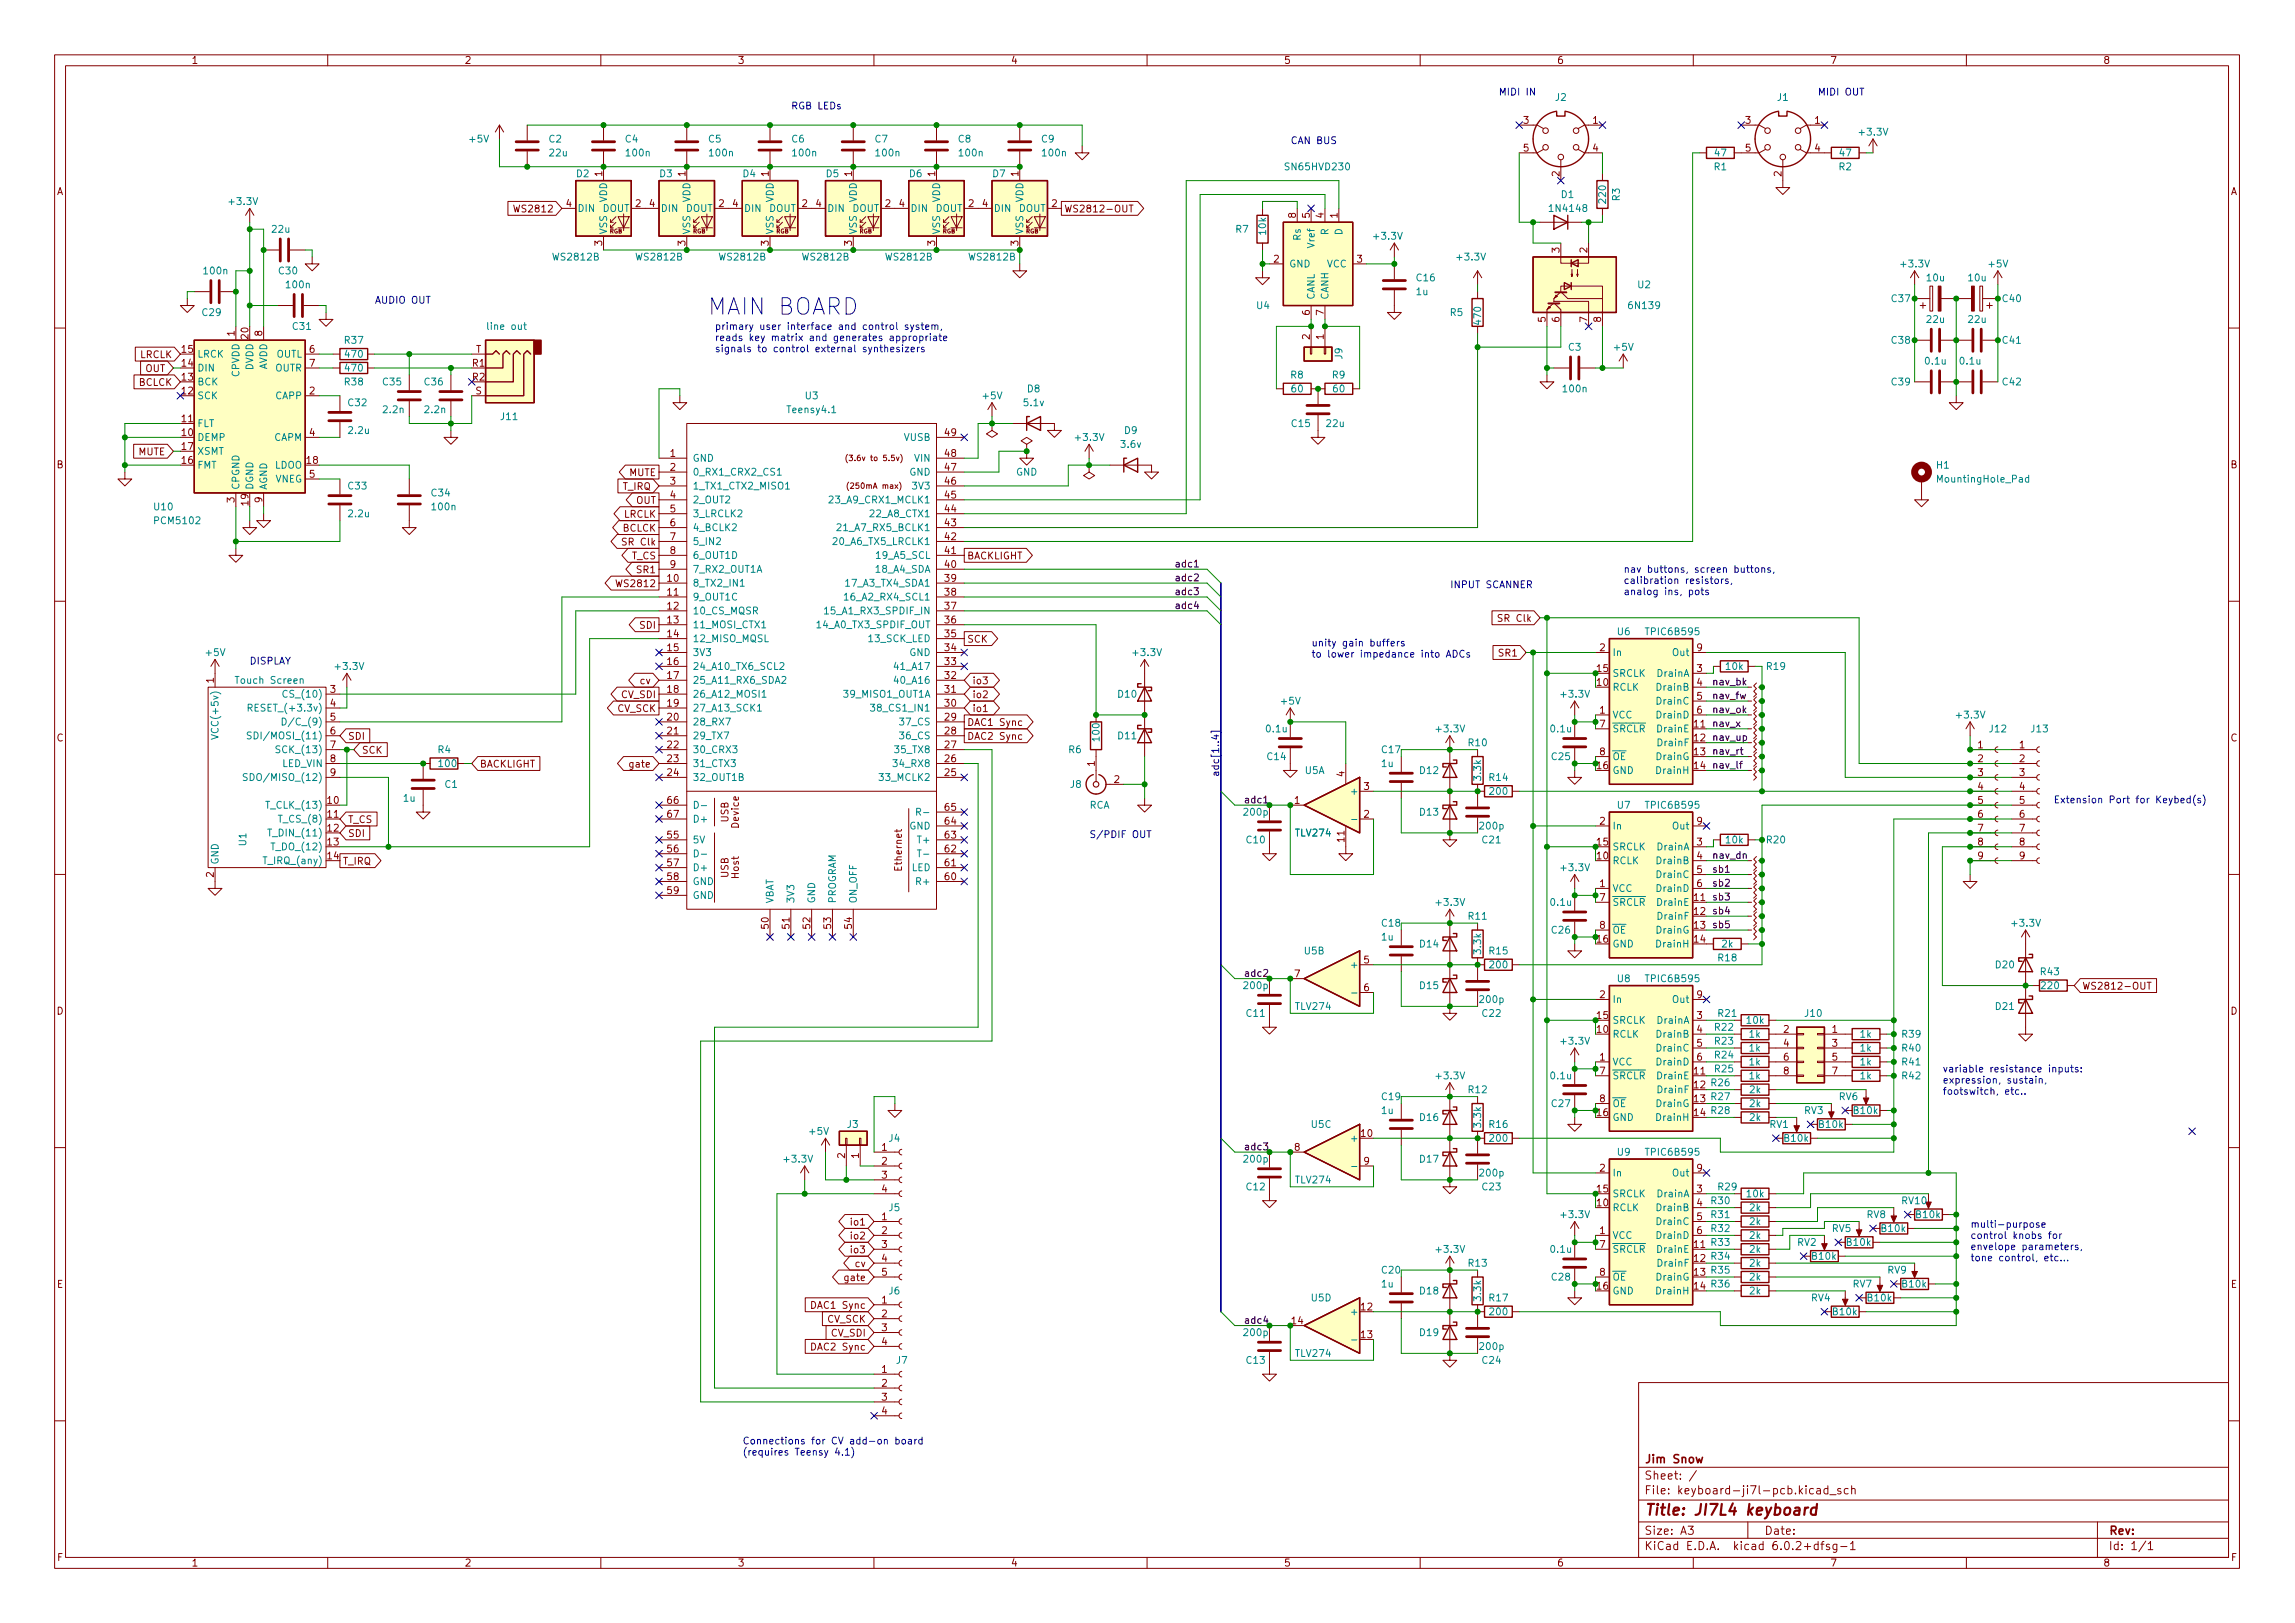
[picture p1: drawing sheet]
<svg xmlns="http://www.w3.org/2000/svg" width="420mm" height="297mm" viewBox="0 0 420 297" stroke-linecap="round" stroke-linejoin="round" font-family="sans-serif">
<defs><g id="words">
<text font-size="4.2" fill="#0000c2" x="129.5" y="57.6">MAIN BOARD</text>
<text font-size="2.8" fill="#840000" x="301" y="277.3">Title: JI7L4 keyboard</text>
<g font-size="2.1" fill="#840000">
<text x="301" y="267.8">Jim Snow</text>
<text x="301" y="273.5">File: keyboard-ji7l-pcb.kicad_sch</text>
<text x="301" y="270.8">Sheet: /</text>
<text x="301" y="280.9">Size: A3</text>
<text x="323" y="280.9">Date:</text>
<text x="386" y="280.9">Rev:</text>
<text x="301" y="283.7">KiCad E.D.A. kicad 6.0.2+dfsg-1</text>
<text x="386" y="283.7">Id: 1/1</text>
</g>
<g font-size="1.8" fill="#840000">
<text x="35" y="11.7">1</text>
<text x="85" y="11.7">2</text>
<text x="135" y="11.7">3</text>
<text x="185" y="11.7">4</text>
<text x="235" y="11.7">5</text>
<text x="285" y="11.7">6</text>
<text x="335" y="11.7">7</text>
<text x="385" y="11.7">8</text>
<text x="278.9" y="22.6">3</text>
<text x="291.6" y="22.6">1</text>
<text x="319.5" y="22.6">3</text>
<text x="332.2" y="22.6">1</text>
<text x="278.9" y="27.7">5</text>
<text x="291.6" y="27.7">4</text>
<text x="319.5" y="27.7">5</text>
<text x="332.2" y="27.7">4</text>
<text x="10.3" y="35.7">A</text>
<text x="110.2" y="32.3" transform="rotate(-90 110.2 32.3)">1</text>
<text x="125.5" y="32.3" transform="rotate(-90 125.5 32.3)">1</text>
<text x="140.7" y="32.3" transform="rotate(-90 140.7 32.3)">1</text>
<text x="156" y="32.3" transform="rotate(-90 156 32.3)">1</text>
<text x="171.2" y="32.3" transform="rotate(-90 171.2 32.3)">1</text>
<text x="186.4" y="32.3" transform="rotate(-90 186.4 32.3)">1</text>
<text x="285.5" y="32.3" transform="rotate(-90 285.5 32.3)">2</text>
<text x="326.1" y="32.3" transform="rotate(-90 326.1 32.3)">2</text>
<text x="408.3" y="35.7">A</text>
<text x="94.7" y="38.9">WS2812</text>
<text x="103.6" y="37.9">4</text>
<text x="116.3" y="37.9">2</text>
<text x="118.9" y="37.9">4</text>
<text x="131.6" y="37.9">2</text>
<text x="134.1" y="37.9">4</text>
<text x="146.8" y="37.9">2</text>
<text x="149.4" y="37.9">4</text>
<text x="162.1" y="37.9">2</text>
<text x="164.6" y="37.9">4</text>
<text x="177.3" y="37.9">2</text>
<text x="179.8" y="37.9">4</text>
<text x="192.5" y="37.9">2</text>
<text x="194.8" y="38.9">WS2812-OUT</text>
<text x="237.2" y="39.9" transform="rotate(-90 237.2 39.9)">8</text>
<text x="239.8" y="39.9" transform="rotate(-90 239.8 39.9)">5</text>
<text x="242.3" y="39.9" transform="rotate(-90 242.3 39.9)">4</text>
<text x="244.9" y="39.9" transform="rotate(-90 244.9 39.9)">1</text>
<text x="110.2" y="45" transform="rotate(-90 110.2 45)">3</text>
<text x="125.5" y="45" transform="rotate(-90 125.5 45)">3</text>
<text x="140.7" y="45" transform="rotate(-90 140.7 45)">3</text>
<text x="156" y="45" transform="rotate(-90 156 45)">3</text>
<text x="171.2" y="45" transform="rotate(-90 171.2 45)">3</text>
<text x="186.4" y="45" transform="rotate(-90 186.4 45)">3</text>
<text x="285.5" y="46.2" transform="rotate(-90 285.5 46.2)">3</text>
<text x="290.6" y="46.2" transform="rotate(-90 290.6 46.2)">2</text>
<text x="233.2" y="48">2</text>
<text x="248.4" y="48">3</text>
<text x="239.8" y="57.7" transform="rotate(-90 239.8 57.7)">6</text>
<text x="242.3" y="57.7" transform="rotate(-90 242.3 57.7)">7</text>
<text x="283" y="58.9" transform="rotate(-90 283 58.9)">5</text>
<text x="285.5" y="58.9" transform="rotate(-90 285.5 58.9)">6</text>
<text x="290.6" y="58.9" transform="rotate(-90 290.6 58.9)">7</text>
<text x="293.1" y="58.9" transform="rotate(-90 293.1 58.9)">8</text>
<text x="25.6" y="65.5">LRCLK</text>
<text x="33.3" y="64.6">15</text>
<text x="42.9" y="61.5" transform="rotate(-90 42.9 61.5)">1</text>
<text x="45.5" y="62" transform="rotate(-90 45.5 62)">20</text>
<text x="48" y="61.5" transform="rotate(-90 48 61.5)">8</text>
<text x="56.7" y="64.6">6</text>
<text x="87.1" y="64.6">T</text>
<text x="239.8" y="62.1" transform="rotate(-90 239.8 62.1)">2</text>
<text x="242.3" y="62.1" transform="rotate(-90 242.3 62.1)">1</text>
<text x="25.4" y="70.6">BCLCK</text>
<text x="26.6" y="68.1">OUT</text>
<text x="33.3" y="69.6">13</text>
<text x="33.3" y="67.1">14</text>
<text x="56.7" y="67.1">7</text>
<text x="86.5" y="67.1">R1</text>
<text x="86.5" y="69.6">R2</text>
<text x="33.3" y="77.3">11</text>
<text x="33.3" y="72.2">12</text>
<text x="56.7" y="72.2">2</text>
<text x="87" y="72.2">S</text>
<text x="25.3" y="83.3">MUTE</text>
<text x="33.3" y="79.8">10</text>
<text x="33.3" y="82.3">17</text>
<text x="56.7" y="79.8">4</text>
<text x="122.7" y="83.6">1</text>
<text x="173" y="83.6">48</text>
<text x="173" y="79.8">49</text>
<text x="10.3" y="85.7">B</text>
<text x="33.3" y="84.9">16</text>
<text x="56.2" y="84.9">18</text>
<text x="56.7" y="87.4">5</text>
<text x="114" y="89.7">T_IRQ</text>
<text x="115.2" y="87.1">MUTE</text>
<text x="122.7" y="86.1">2</text>
<text x="122.7" y="88.7">3</text>
<text x="173" y="88.7">46</text>
<text x="173" y="86.1">47</text>
<text x="408.3" y="85.7">B</text>
<text x="42.9" y="92" transform="rotate(-90 42.9 92)">3</text>
<text x="45.5" y="92.5" transform="rotate(-90 45.5 92.5)">19</text>
<text x="48" y="92" transform="rotate(-90 48 92)">9</text>
<text x="114.2" y="94.7">LRCLK</text>
<text x="116.4" y="92.2">OUT</text>
<text x="122.7" y="93.8">5</text>
<text x="122.7" y="91.2">4</text>
<text x="173" y="93.8">44</text>
<text x="173" y="91.2">45</text>
<text x="114" y="97.3">BCLCK</text>
<text x="114.5" y="99.8">SR Clk</text>
<text x="122.7" y="96.3">6</text>
<text x="122.7" y="98.8">7</text>
<text x="122.7" y="101.4">8</text>
<text x="173" y="101.4">41</text>
<text x="173" y="98.8">42</text>
<text x="173" y="96.3">43</text>
<text x="113.4" y="107.4">WS2812</text>
<text x="115.7" y="102.4">T_CS</text>
<text x="116.7" y="104.9">SR1</text>
<text x="122.2" y="106.5">10</text>
<text x="122.7" y="103.9">9</text>
<text x="173" y="106.5">39</text>
<text x="173" y="103.9">40</text>
<text x="177" y="102.4">BACKLIGHT</text>
<text x="122.2" y="109">11</text>
<text x="122.2" y="111.5">12</text>
<text x="173" y="111.5">37</text>
<text x="173" y="109">38</text>
<text x="274.8" y="113.8">SR Clk</text>
<text x="117.2" y="115.1">SDI</text>
<text x="122.2" y="114.1">13</text>
<text x="122.2" y="116.6">14</text>
<text x="122.2" y="119.2">15</text>
<text x="173" y="116.6">35</text>
<text x="173" y="114.1">36</text>
<text x="173" y="119.2">34</text>
<text x="177" y="117.6">SCK</text>
<text x="292.9" y="119.2">2</text>
<text x="310.7" y="119.2">9</text>
<text x="39.1" y="125" transform="rotate(-90 39.1 125)">1</text>
<text x="117.3" y="125.2">cv</text>
<text x="122.2" y="121.7">16</text>
<text x="122.2" y="124.2">17</text>
<text x="173" y="124.2">32</text>
<text x="173" y="121.7">33</text>
<text x="178" y="125.2">io3</text>
<text x="274.5" y="120.1">SR1</text>
<text x="292.4" y="125.5">10</text>
<text x="292.4" y="123">15</text>
<text x="310.7" y="123">3</text>
<text x="310.7" y="125.5">4</text>
<text x="60.5" y="126.8">3</text>
<text x="60.5" y="129.3">4</text>
<text x="60.5" y="131.9">5</text>
<text x="113" y="130.3">CV_SCK</text>
<text x="113.8" y="127.8">CV_SDI</text>
<text x="122.2" y="126.8">18</text>
<text x="122.2" y="129.3">19</text>
<text x="122.2" y="131.9">20</text>
<text x="173" y="131.9">29</text>
<text x="173" y="129.3">30</text>
<text x="173" y="126.8">31</text>
<text x="178" y="130.3">io1</text>
<text x="178" y="127.8">io2</text>
<text x="292.9" y="130.6">1</text>
<text x="310.7" y="128.1">5</text>
<text x="310.7" y="130.6">6</text>
<text x="10.3" y="135.7">C</text>
<text x="60.5" y="134.4">6</text>
<text x="60.5" y="136.9">7</text>
<text x="63.7" y="135.4">SDI</text>
<text x="66.2" y="137.9">SCK</text>
<text x="122.2" y="134.4">21</text>
<text x="122.2" y="136.9">22</text>
<text x="173" y="136.9">27</text>
<text x="173" y="134.4">28</text>
<text x="177" y="132.8">DAC1 Sync</text>
<text x="177" y="135.4">DAC2 Sync</text>
<text x="292.9" y="133.1">7</text>
<text x="362.1" y="136.9">1</text>
<text x="369.7" y="136.9">1</text>
<text x="408.3" y="135.7">C</text>
<text x="60.5" y="139.5">8</text>
<text x="60.5" y="142">9</text>
<text x="87.8" y="140.5">BACKLIGHT</text>
<text x="115.6" y="140.5">gate</text>
<text x="122.2" y="139.5">23</text>
<text x="122.2" y="142">24</text>
<text x="173" y="142">25</text>
<text x="173" y="139.5">26</text>
<text x="200.4" y="140.2" transform="rotate(-90 200.4 140.2)">1</text>
<text x="204" y="143.3">2</text>
<text x="246.1" y="142.1" transform="rotate(-90 246.1 142.1)">4</text>
<text x="292.9" y="138.2">8</text>
<text x="362.1" y="139.5">2</text>
<text x="362.1" y="142">3</text>
<text x="369.7" y="139.5">2</text>
<text x="369.7" y="142">3</text>
<text x="60" y="147.1">10</text>
<text x="60" y="149.6">11</text>
<text x="122.2" y="147.1">66</text>
<text x="122.2" y="149.6">67</text>
<text x="173" y="148.4">65</text>
<text x="237" y="147.1">1</text>
<text x="249.7" y="149.6">2</text>
<text x="249.7" y="144.6">3</text>
<text x="362.1" y="144.6">4</text>
<text x="362.1" y="147.1">5</text>
<text x="362.1" y="149.6">6</text>
<text x="369.7" y="144.6">4</text>
<text x="369.7" y="147.1">5</text>
<text x="369.7" y="149.6">6</text>
<text x="60" y="152.2">12</text>
<text x="60" y="154.7">13</text>
<text x="63.7" y="150.6">T_CS</text>
<text x="63.7" y="153.2">SDI</text>
<text x="122.2" y="153.5">55</text>
<text x="122.2" y="156">56</text>
<text x="133.3" y="150.5" transform="rotate(-90 133.3 150.5)">USB</text>
<text x="135.3" y="151.5" transform="rotate(-90 135.3 151.5)">Device</text>
<text x="173" y="156">62</text>
<text x="173" y="153.5">63</text>
<text x="173" y="150.9">64</text>
<text x="246.1" y="154.1" transform="rotate(-90 246.1 154.1)">11</text>
<text x="292.4" y="154.7">15</text>
<text x="292.9" y="150.9">2</text>
<text x="310.7" y="154.7">3</text>
<text x="310.7" y="150.9">9</text>
<text x="362.1" y="152.2">7</text>
<text x="362.1" y="154.7">8</text>
<text x="369.7" y="152.2">7</text>
<text x="369.7" y="154.7">8</text>
<text x="39.1" y="160.5" transform="rotate(-90 39.1 160.5)">2</text>
<text x="60" y="157.3">14</text>
<text x="62.7" y="158.2">T_IRQ</text>
<text x="122.2" y="158.5">57</text>
<text x="122.2" y="161.1">58</text>
<text x="133.3" y="160.7" transform="rotate(-90 133.3 160.7)">USB</text>
<text x="135.3" y="160.8" transform="rotate(-90 135.3 160.8)">Host</text>
<text x="165.1" y="159.2" transform="rotate(-90 165.1 159.2)">Ethernet</text>
<text x="173" y="161.1">60</text>
<text x="173" y="158.5">61</text>
<text x="292.4" y="157.3">10</text>
<text x="310.7" y="157.3">4</text>
<text x="310.7" y="159.8">5</text>
<text x="362.1" y="157.3">9</text>
<text x="369.7" y="157.3">9</text>
<text x="122.2" y="163.6">59</text>
<text x="292.9" y="162.3">1</text>
<text x="292.9" y="164.9">7</text>
<text x="310.7" y="162.3">6</text>
<text x="140.7" y="169.9" transform="rotate(-90 140.7 169.9)">50</text>
<text x="144.5" y="169.9" transform="rotate(-90 144.5 169.9)">51</text>
<text x="148.3" y="169.9" transform="rotate(-90 148.3 169.9)">52</text>
<text x="152.1" y="169.9" transform="rotate(-90 152.1 169.9)">53</text>
<text x="156" y="169.9" transform="rotate(-90 156 169.9)">54</text>
<text x="292.9" y="170">8</text>
<text x="310.2" y="172.5">14</text>
<text x="237" y="178.9">7</text>
<text x="249.7" y="176.3">5</text>
<text x="10.3" y="185.7">D</text>
<text x="249.7" y="181.4">6</text>
<text x="292.9" y="182.7">2</text>
<text x="310.7" y="182.7">9</text>
<text x="381.2" y="181.1">WS2812-OUT</text>
<text x="408.3" y="185.7">D</text>
<text x="292.4" y="189">10</text>
<text x="292.4" y="186.5">15</text>
<text x="310.7" y="186.5">3</text>
<text x="310.7" y="189">4</text>
<text x="310.7" y="191.6">5</text>
<text x="326.5" y="189">2</text>
<text x="326.5" y="191.6">4</text>
<text x="335.4" y="189">1</text>
<text x="335.4" y="191.6">3</text>
<text x="292.9" y="194.1">1</text>
<text x="292.9" y="196.6">7</text>
<text x="310.2" y="196.6">11</text>
<text x="310.7" y="194.1">6</text>
<text x="326.5" y="194.1">6</text>
<text x="326.5" y="196.6">8</text>
<text x="335.4" y="194.1">5</text>
<text x="335.4" y="196.6">7</text>
<text x="292.9" y="201.7">8</text>
<text x="310.2" y="199.2">12 R26</text>
<text x="310.2" y="201.7">13 R27</text>
<text x="249.2" y="208.1">10</text>
<text x="310.2" y="204.3">14 R28</text>
<text x="154.7" y="212" transform="rotate(-90 154.7 212)">2</text>
<text x="157.2" y="212" transform="rotate(-90 157.2 212)">1</text>
<text x="161.4" y="210.6">1</text>
<text x="161.4" y="213.1">2</text>
<text x="161.4" y="215.7">3</text>
<text x="237" y="210.6">8</text>
<text x="249.7" y="213.1">9</text>
<text x="292.9" y="214.4">2</text>
<text x="310.7" y="214.4">9</text>
<text x="161.4" y="218.2">4</text>
<text x="292.4" y="220.8">10</text>
<text x="292.4" y="218.2">15</text>
<text x="310.7" y="218.2">3</text>
<text x="310.7" y="220.8">4</text>
<text x="156" y="224.3">io1</text>
<text x="156" y="226.8">io2</text>
<text x="161.4" y="223.3">1</text>
<text x="161.4" y="225.8">2</text>
<text x="292.9" y="225.8">1</text>
<text x="310.7" y="223.3">5</text>
<text x="310.7" y="225.8">6</text>
<text x="156" y="229.4">io3</text>
<text x="156.6" y="231.9">cv</text>
<text x="161.4" y="228.4">3</text>
<text x="161.4" y="230.9">4</text>
<text x="161.4" y="233.5">5</text>
<text x="292.9" y="228.4">7</text>
<text x="292.9" y="233.5">8</text>
<text x="310.2" y="228.4">11 R33</text>
<text x="310.2" y="230.9">12 R34</text>
<text x="310.2" y="233.5">13 R35</text>
<text x="10.4" y="235.7">E</text>
<text x="149.1" y="239.5">DAC1 Sync</text>
<text x="155" y="234.4">gate</text>
<text x="161.4" y="238.5">1</text>
<text x="249.2" y="239.8">12</text>
<text x="310.2" y="236">14 R36</text>
<text x="408.4" y="235.7">E</text>
<text x="151.4" y="242.1">CV_SCK</text>
<text x="152.2" y="244.6">CV_SDI</text>
<text x="161.4" y="241.1">2</text>
<text x="161.4" y="243.6">3</text>
<text x="236.5" y="242.4">14</text>
<text x="249.2" y="244.9">13</text>
<text x="149.1" y="247.1">DAC2 Sync</text>
<text x="161.4" y="251.2">1</text>
<text x="161.4" y="246.2">4</text>
<text x="161.4" y="253.8">2</text>
<text x="161.4" y="256.3">3</text>
<text x="161.4" y="258.9">4</text>
<text x="10.4" y="285.7">F</text>
<text x="35" y="286.7">1</text>
<text x="85" y="286.7">2</text>
<text x="135" y="286.7">3</text>
<text x="185" y="286.7">4</text>
<text x="235" y="286.7">5</text>
<text x="285" y="286.7">6</text>
<text x="335" y="286.7">7</text>
<text x="385" y="286.7">8</text>
<text x="408.4" y="285.7">F</text>
</g>
<g font-size="1.8" fill="#0000c2">
<text x="274.3" y="17.5">MIDI IN</text>
<text x="332.7" y="17.5">MIDI OUT</text>
<text x="144.8" y="20">RGB LEDs</text>
<text x="236.2" y="26.4">CAN BUS</text>
<text x="68.6" y="55.6">AUDIO OUT</text>
<text x="130.8" y="60.4">primary user interface and control system,</text>
<text x="130.8" y="62.4">reads key matrix and generates appropriate</text>
<text x="130.8" y="64.5">signals to control external synthesizers</text>
<text x="265.4" y="107.6">INPUT SCANNER</text>
<text x="297.2" y="104.8">nav buttons, screen buttons,</text>
<text x="297.2" y="106.9">calibration resistors,</text>
<text x="297.2" y="108.9">analog ins, pots</text>
<text x="240" y="118.3">unity gain buffers</text>
<text x="45.7" y="121.6">DISPLAY</text>
<text x="240" y="120.3">to lower impedance into ADCs</text>
<text x="375.9" y="147">Extension Port for Keybed(s)</text>
<text x="199.4" y="153.4">S/PDIF OUT</text>
<text x="355.6" y="196.3">variable resistance inputs:</text>
<text x="355.6" y="198.3">expression, sustain,</text>
<text x="355.6" y="200.3">footswitch, etc..</text>
<text x="360.7" y="224.7">multi-purpose</text>
<text x="360.7" y="226.7">control knobs for</text>
<text x="360.7" y="228.8">envelope parameters,</text>
<text x="360.7" y="230.8">tone control, etc...</text>
<text x="135.9" y="264.3">Connections for CV add-on board</text>
<text x="135.9" y="266.4">(requires Teensy 4.1)</text>
</g>
<g font-size="1.8" fill="#008484">
<text x="284.8" y="18.5">J2</text>
<text x="325.4" y="18.5">J1</text>
<text x="86" y="26.1">+5V</text>
<text x="100.5" y="26.1">C2</text>
<text x="100.7" y="28.6">22u</text>
<text x="114.5" y="26.1">C4</text>
<text x="114.8" y="28.6">100n</text>
<text x="129.7" y="26.1">C5</text>
<text x="130" y="28.6">100n</text>
<text x="145" y="26.1">C6</text>
<text x="145.2" y="28.6">100n</text>
<text x="160.2" y="26.1">C7</text>
<text x="160.5" y="28.6">100n</text>
<text x="175.4" y="26.1">C8</text>
<text x="175.7" y="28.6">100n</text>
<text x="190.7" y="26.1">C9</text>
<text x="191" y="28.6">100n</text>
<text x="314" y="28.6">47</text>
<text x="336.8" y="28.6">47</text>
<text x="340.6" y="24.8">+3.3V</text>
<text x="105.5" y="32.4">D2</text>
<text x="120.8" y="32.4">D3</text>
<text x="136" y="32.4">D4</text>
<text x="151.3" y="32.4">D5</text>
<text x="166.5" y="32.4">D6</text>
<text x="181.7" y="32.4">D7</text>
<text x="235.6" y="31.2">SN65HVD230</text>
<text x="313.8" y="31.2">R1</text>
<text x="336.7" y="31.2">R2</text>
<text x="42.1" y="37.5">+3.3V</text>
<text x="105.7" y="38.8">DIN</text>
<text x="110.3" y="38.8">DOUT</text>
<text x="111.1" y="37" transform="rotate(-90 111.1 37)">VDD</text>
<text x="120.9" y="38.8">DIN</text>
<text x="125.5" y="38.8">DOUT</text>
<text x="126.4" y="37" transform="rotate(-90 126.4 37)">VDD</text>
<text x="136.1" y="38.8">DIN</text>
<text x="140.8" y="38.8">DOUT</text>
<text x="141.6" y="37" transform="rotate(-90 141.6 37)">VDD</text>
<text x="151.4" y="38.8">DIN</text>
<text x="156" y="38.8">DOUT</text>
<text x="156.8" y="37" transform="rotate(-90 156.8 37)">VDD</text>
<text x="166.6" y="38.8">DIN</text>
<text x="171.3" y="38.8">DOUT</text>
<text x="172.1" y="37" transform="rotate(-90 172.1 37)">VDD</text>
<text x="181.9" y="38.8">DIN</text>
<text x="186.5" y="38.8">DOUT</text>
<text x="187.3" y="37" transform="rotate(-90 187.3 37)">VDD</text>
<text x="284" y="38.8">1N4148</text>
<text x="285.8" y="36.2">D1</text>
<text x="294" y="37.1" transform="rotate(-90 294 37.1)">220</text>
<text x="296.5" y="36.7" transform="rotate(-90 296.5 36.7)">R3</text>
<text x="49.9" y="42.6">22u</text>
<text x="101.4" y="47.7">WS2812B</text>
<text x="111.1" y="43" transform="rotate(-90 111.1 43)">VSS</text>
<text x="116.6" y="47.7">WS2812B</text>
<text x="126.4" y="43" transform="rotate(-90 126.4 43)">VSS</text>
<text x="131.9" y="47.7">WS2812B</text>
<text x="141.6" y="43" transform="rotate(-90 141.6 43)">VSS</text>
<text x="147.1" y="47.7">WS2812B</text>
<text x="156.8" y="43" transform="rotate(-90 156.8 43)">VSS</text>
<text x="162.3" y="47.7">WS2812B</text>
<text x="172.1" y="43" transform="rotate(-90 172.1 43)">VSS</text>
<text x="177.6" y="47.7">WS2812B</text>
<text x="187.3" y="43" transform="rotate(-90 187.3 43)">VSS</text>
<text x="226.2" y="42.6">R7</text>
<text x="231.8" y="42.9" transform="rotate(-90 231.8 42.9)">10k</text>
<text x="238.1" y="44" transform="rotate(-90 238.1 44)">Rs</text>
<text x="240.7" y="45.1" transform="rotate(-90 240.7 45.1)">Vref</text>
<text x="243.2" y="43" transform="rotate(-90 243.2 43)">R</text>
<text x="245.7" y="43" transform="rotate(-90 245.7 43)">D</text>
<text x="251.7" y="43.9">+3.3V</text>
<text x="266.9" y="47.7">+3.3V</text>
<text x="37.4" y="50.2">100n</text>
<text x="51.1" y="50.2">C30</text>
<text x="52.5" y="52.7">100n</text>
<text x="236" y="48.9">GND</text>
<text x="242.9" y="48.9">VCC</text>
<text x="259.4" y="51.5">C16</text>
<text x="299.9" y="52.7">U2</text>
<text x="348.2" y="48.9">+3.3V</text>
<text x="352.8" y="51.5">10u</text>
<text x="360.4" y="51.5">10u</text>
<text x="364.2" y="48.9">+5V</text>
<text x="37.1" y="57.8">C29</text>
<text x="230.1" y="56.6">U4</text>
<text x="240.7" y="54.9" transform="rotate(-90 240.7 54.9)">CANL</text>
<text x="243.2" y="54.9" transform="rotate(-90 243.2 54.9)">CANH</text>
<text x="259.3" y="54">1u</text>
<text x="265.5" y="57.8">R5</text>
<text x="271.1" y="59.3" transform="rotate(-90 271.1 59.3)">470</text>
<text x="298.4" y="56.6">6N139</text>
<text x="346.4" y="55.3">C37</text>
<text x="352.8" y="59.1">22u</text>
<text x="360.4" y="59.1">22u</text>
<text x="366.7" y="55.3">C40</text>
<text x="36.1" y="65.4">LRCK</text>
<text x="50.6" y="65.4">OUTL</text>
<text x="53.6" y="60.4">C31</text>
<text x="63.1" y="62.9">R37</text>
<text x="63.3" y="65.4">470</text>
<text x="89.6" y="60.4">line out</text>
<text x="245.7" y="65.7" transform="rotate(-90 245.7 65.7)">J9</text>
<text x="287.2" y="64.2">C3</text>
<text x="295.6" y="64.2">+5V</text>
<text x="346.4" y="62.9">C38</text>
<text x="366.7" y="62.9">C41</text>
<text x="36.1" y="70.5">BCK</text>
<text x="36.1" y="68">DIN</text>
<text x="43.8" y="69" transform="rotate(-90 43.8 69)">CPVDD</text>
<text x="46.4" y="67.8" transform="rotate(-90 46.4 67.8)">DVDD</text>
<text x="48.9" y="67.8" transform="rotate(-90 48.9 67.8)">AVDD</text>
<text x="50.4" y="68">OUTR</text>
<text x="63.1" y="70.5">R38</text>
<text x="63.3" y="68">470</text>
<text x="70.2" y="70.5">C35</text>
<text x="77.8" y="70.5">C36</text>
<text x="188.1" y="71.8">D8</text>
<text x="236.3" y="69.3">R8</text>
<text x="236.5" y="71.8">60</text>
<text x="243.9" y="69.3">R9</text>
<text x="244.1" y="71.8">60</text>
<text x="286.3" y="71.8">100n</text>
<text x="346.4" y="70.5">C39</text>
<text x="352.6" y="66.7">0.1u</text>
<text x="358.9" y="66.7">0.1u</text>
<text x="366.7" y="70.5">C42</text>
<text x="36.1" y="73.1">SCK</text>
<text x="50.5" y="73.1">CAPP</text>
<text x="63.8" y="74.3">C32</text>
<text x="70.2" y="75.6">2.2n</text>
<text x="77.9" y="75.6">2.2n</text>
<text x="91.7" y="76.9">J11</text>
<text x="144.3" y="75.6">Teensy4.1</text>
<text x="147.5" y="73.1">U3</text>
<text x="180" y="73.1">+5V</text>
<text x="187.5" y="74.3">5.1v</text>
<text x="36.1" y="80.7">DEMP</text>
<text x="36.1" y="78.1">FLT</text>
<text x="36.1" y="83.2">XSMT</text>
<text x="50.2" y="80.7">CAPM</text>
<text x="63.9" y="79.4">2.2u</text>
<text x="165.5" y="80.7">VUSB</text>
<text x="197.1" y="80.7">+3.3V</text>
<text x="205.3" y="82">3.6v</text>
<text x="205.9" y="79.4">D9</text>
<text x="236.5" y="78.1">C15</text>
<text x="242.9" y="78.1">22u</text>
<text x="36.1" y="85.8">FMT</text>
<text x="43.8" y="89.7" transform="rotate(-90 43.8 89.7)">CPGND</text>
<text x="46.4" y="89.7" transform="rotate(-90 46.4 89.7)">DGND</text>
<text x="48.9" y="89.7" transform="rotate(-90 48.9 89.7)">AGND</text>
<text x="50.3" y="85.8">LDOO</text>
<text x="50.4" y="88.3">VNEG</text>
<text x="63.8" y="89.6">C33</text>
<text x="126.7" y="84.5">GND</text>
<text x="126.7" y="87">0_RX1_CRX2_CS1</text>
<text x="126.7" y="89.6">1_TX1_CTX2_MISO1</text>
<text x="166.5" y="87">GND</text>
<text x="167.3" y="89.6">3V3</text>
<text x="167.5" y="84.5">VIN</text>
<text x="186" y="87">GND</text>
<text x="354.5" y="85.8">H1</text>
<text x="355" y="88.3">MountingHole_Pad</text>
<text x="28.3" y="93.4">U10</text>
<text x="28.5" y="95.9">PCM5102</text>
<text x="63.9" y="94.7">2.2u</text>
<text x="79" y="90.8">C34</text>
<text x="79.2" y="93.4">100n</text>
<text x="126.7" y="94.7">3_LRCLK2</text>
<text x="126.7" y="92.1">2_OUT2</text>
<text x="152.4" y="92.1">23_A9_CRX1_MCLK1</text>
<text x="159.7" y="94.7">22_A8_CTX1</text>
<text x="126.7" y="97.2">4_BCLK2</text>
<text x="126.7" y="99.7">5_IN2</text>
<text x="153" y="99.7">20_A6_TX5_LRCLK1</text>
<text x="153.9" y="97.2">21_A7_RX5_BCLK1</text>
<text x="126.7" y="107.4">8_TX2_IN1</text>
<text x="126.7" y="102.3">6_OUT1D</text>
<text x="126.7" y="104.8">7_RX2_OUT1A</text>
<text x="155.3" y="107.4">17_A3_TX4_SDA1</text>
<text x="160.5" y="104.8">18_A4_SDA</text>
<text x="160.7" y="102.3">19_A5_SCL</text>
<text x="126.7" y="109.9">9_OUT1C</text>
<text x="126.7" y="112.4">10_CS_MQSR</text>
<text x="151.9" y="112.4">15_A1_RX3_SPDIF_IN</text>
<text x="155.3" y="109.9">16_A2_RX4_SCL1</text>
<text x="126.7" y="115">11_MOSI_CTX1</text>
<text x="126.7" y="117.5">12_MISO_MQSL</text>
<text x="150.1" y="115">14_A0_TX3_SPDIF_OUT</text>
<text x="159.2" y="117.5">13_SCK_LED</text>
<text x="296.1" y="116.2">U6</text>
<text x="301.6" y="116.2">TPIC6B595</text>
<text x="37.8" y="120.1">+5V</text>
<text x="43.5" y="125.1">Touch Screen</text>
<text x="61.5" y="122.6">+3.3V</text>
<text x="126.7" y="120.1">3V3</text>
<text x="126.7" y="122.6">24_A10_TX6_SCL2</text>
<text x="126.7" y="125.1">25_A11_RX6_SDA2</text>
<text x="164.2" y="125.1">40_A16</text>
<text x="164.2" y="122.6">41_A17</text>
<text x="166.5" y="120.1">GND</text>
<text x="207.6" y="120.1">+3.3V</text>
<text x="295.1" y="123.9">SRCLK</text>
<text x="295.1" y="120.1">In</text>
<text x="303.6" y="123.9">DrainA</text>
<text x="306.3" y="120.1">Out</text>
<text x="316" y="122.6">10k</text>
<text x="323.5" y="122.6">R19</text>
<text x="46.6" y="130.2">RESET_(+3.3v)</text>
<text x="52.6" y="127.7">CS_(10)</text>
<text x="126.7" y="127.7">26_A12_MOSI1</text>
<text x="126.7" y="130.2">27_A13_SCK1</text>
<text x="155" y="127.7">39_MISO1_OUT1A</text>
<text x="160.3" y="130.2">38_CS1_IN1</text>
<text x="204.7" y="127.7">D10</text>
<text x="234.6" y="128.9">+5V</text>
<text x="286" y="127.7">+3.3V</text>
<text x="295.1" y="131.5">VCC</text>
<text x="295.1" y="126.4">RCLK</text>
<text x="303.6" y="126.4">DrainB</text>
<text x="303.6" y="128.9">DrainC</text>
<text x="303.6" y="131.5">DrainD</text>
<text x="358.3" y="131.5">+3.3V</text>
<text x="40" y="134.2" transform="rotate(-90 40 134.2)">VCC(+5v)</text>
<text x="47.1" y="135.3">SDI/MOSI_(11)</text>
<text x="51.3" y="137.8">SCK_(13)</text>
<text x="53" y="132.8">D/C_(9)</text>
<text x="80.2" y="137.8">R4</text>
<text x="126.7" y="132.8">28_RX7</text>
<text x="126.7" y="135.3">29_TX7</text>
<text x="126.7" y="137.8">30_CRX3</text>
<text x="164.2" y="137.8">35_TX8</text>
<text x="165" y="135.3">36_CS</text>
<text x="165" y="132.8">37_CS</text>
<text x="195.7" y="137.8">R6</text>
<text x="201.3" y="135.5" transform="rotate(-90 201.3 135.5)">100</text>
<text x="204.7" y="135.3">D11</text>
<text x="231.9" y="134">0.1u</text>
<text x="263.1" y="134">+3.3V</text>
<text x="268.9" y="136.6">R10</text>
<text x="284" y="134">0.1u</text>
<text x="295.1" y="134">~{SRCLR} DrainE</text>
<text x="303.8" y="136.6">DrainF</text>
<text x="364.3" y="134">J12</text>
<text x="371.9" y="134">J13</text>
<text x="46.2" y="142.9">SDO/MISO_(12)</text>
<text x="51.7" y="140.4">LED_VIN</text>
<text x="80.4" y="140.4">100</text>
<text x="126.7" y="140.4">31_CTX3</text>
<text x="126.7" y="142.9">32_OUT1B</text>
<text x="161.4" y="142.9">33_MCLK2</text>
<text x="164" y="140.4">34_RX8</text>
<text x="232.1" y="139.1">C14</text>
<text x="238.9" y="141.6">U5A</text>
<text x="253" y="140.4">1u</text>
<text x="260" y="141.6">D12</text>
<text x="271.1" y="142.7" transform="rotate(-90 271.1 142.7)">3.3k</text>
<text x="272.7" y="142.9">R14</text>
<text x="284.1" y="139.1">C25</text>
<text x="295.1" y="141.6">GND</text>
<text x="295.1" y="139.1">~{OE}</text>
<text x="303.5" y="139.1">DrainG</text>
<text x="303.6" y="141.6">DrainH</text>
<text x="49.4" y="148">T_CLK_(13)</text>
<text x="73.9" y="146.7">1u</text>
<text x="81.5" y="144.2">C1</text>
<text x="168.6" y="149.3">R-</text>
<text x="196" y="144.2">J8</text>
<text x="199.4" y="148">RCA</text>
<text x="227.9" y="149.3">200p</text>
<text x="247" y="145.9" transform="rotate(-90 247 145.9)">V+</text>
<text x="247.8" y="145.5">+</text>
<text x="260" y="149.3">D13</text>
<text x="272.8" y="145.5">200</text>
<text x="296.1" y="148">U7</text>
<text x="301.6" y="148">TPIC6B595</text>
<text x="45.1" y="154.8" transform="rotate(-90 45.1 154.8)">U1</text>
<text x="49.9" y="153.1">T_DIN_(11)</text>
<text x="50.3" y="155.6">T_DO_(12)</text>
<text x="51.5" y="150.5">T_CS_(8)</text>
<text x="126.7" y="154.3">5V</text>
<text x="126.7" y="150.5">D+</text>
<text x="166.5" y="151.8">GND</text>
<text x="168.3" y="154.3">T+</text>
<text x="228.2" y="154.3">C10</text>
<text x="237.3" y="153.1">TLV274</text>
<text x="271" y="151.8">200p</text>
<text x="271.4" y="154.3">C21</text>
<text x="295.1" y="155.6">SRCLK</text>
<text x="295.1" y="151.8">In</text>
<text x="303.6" y="155.6">DrainA</text>
<text x="306.3" y="151.8">Out</text>
<text x="316" y="154.3">10k</text>
<text x="323.5" y="154.3">R20</text>
<text x="40" y="158.3" transform="rotate(-90 40 158.3)">GND</text>
<text x="48.8" y="158.2">T_IRQ_(any)</text>
<text x="126.7" y="159.4">D+</text>
<text x="126.7" y="162">GND</text>
<text x="166.9" y="159.4">LED</text>
<text x="168.1" y="162">R+</text>
<text x="168.8" y="156.9">T-</text>
<text x="286" y="159.4">+3.3V</text>
<text x="295.1" y="158.2">RCLK</text>
<text x="303.6" y="158.2">DrainB</text>
<text x="303.6" y="160.7">DrainC</text>
<text x="126.7" y="164.5">GND</text>
<text x="141.6" y="165.4" transform="rotate(-90 141.6 165.4)">VBAT</text>
<text x="145.4" y="165.4" transform="rotate(-90 145.4 165.4)">3V3</text>
<text x="149.2" y="165.4" transform="rotate(-90 149.2 165.4)">GND</text>
<text x="153" y="165.4" transform="rotate(-90 153 165.4)">PROGRAM</text>
<text x="156.8" y="165.4" transform="rotate(-90 156.8 165.4)">ON_OFF</text>
<text x="263.1" y="165.8">+3.3V</text>
<text x="284" y="165.8">0.1u</text>
<text x="295.1" y="163.2">VCC</text>
<text x="295.1" y="165.8">~{SRCLR} DrainE</text>
<text x="303.6" y="163.2">DrainD</text>
<text x="253" y="172.1">1u</text>
<text x="260" y="173.4">D14</text>
<text x="268.9" y="168.3">R11</text>
<text x="284.1" y="170.9">C26</text>
<text x="295.1" y="173.4">GND</text>
<text x="295.1" y="170.9">~{OE}</text>
<text x="303.5" y="170.9">DrainG</text>
<text x="303.6" y="173.4">DrainH</text>
<text x="303.8" y="168.3">DrainF</text>
<text x="315.2" y="173.4">2k</text>
<text x="368.5" y="169.6">+3.3V</text>
<text x="238.8" y="174.7">U5B</text>
<text x="247.8" y="177.2">+</text>
<text x="271.1" y="174.5" transform="rotate(-90 271.1 174.5)">3.3k</text>
<text x="272.7" y="174.7">R15</text>
<text x="272.8" y="177.2">200</text>
<text x="296.1" y="179.7">U8</text>
<text x="301.6" y="179.7">TPIC6B595</text>
<text x="314.6" y="175.9">R18</text>
<text x="365.4" y="177.2">D20</text>
<text x="373.6" y="178.5">R43</text>
<text x="227.9" y="181">200p</text>
<text x="237.3" y="184.8">TLV274</text>
<text x="260" y="181">D15</text>
<text x="271" y="183.6">200p</text>
<text x="295.1" y="183.6">In</text>
<text x="306.3" y="183.6">Out</text>
<text x="365.4" y="184.8">D21</text>
<text x="373.8" y="181">220</text>
<text x="228.2" y="186.1">C11</text>
<text x="271.4" y="186.1">C22</text>
<text x="286" y="191.2">+3.3V</text>
<text x="295.1" y="189.9">RCLK</text>
<text x="295.1" y="187.4">SRCLK</text>
<text x="303.6" y="187.4">DrainA</text>
<text x="303.6" y="189.9">DrainB</text>
<text x="314" y="188.6">R22</text>
<text x="314" y="191.2">R23</text>
<text x="314.6" y="186.1">R21</text>
<text x="319.8" y="187.4">10k</text>
<text x="320.3" y="189.9">1k</text>
<text x="330.5" y="186.1">J10</text>
<text x="340.6" y="189.9">1k</text>
<text x="348.3" y="189.9">R39</text>
<text x="263.1" y="197.5">+3.3V</text>
<text x="284" y="197.5">0.1u</text>
<text x="295.1" y="195">VCC</text>
<text x="295.1" y="197.5">~{SRCLR} DrainE</text>
<text x="303.6" y="192.4">DrainC</text>
<text x="303.6" y="195">DrainD</text>
<text x="314" y="196.3">R25</text>
<text x="314" y="193.7">R24</text>
<text x="320.3" y="197.5">1k</text>
<text x="320.3" y="195">1k</text>
<text x="320.3" y="192.4">1k</text>
<text x="340.6" y="192.4">1k</text>
<text x="340.6" y="195">1k</text>
<text x="340.6" y="197.5">1k</text>
<text x="348.3" y="192.4">R40</text>
<text x="348.3" y="195">R41</text>
<text x="348.3" y="197.5">R42</text>
<text x="253" y="203.9">1u</text>
<text x="268.9" y="200.1">R12</text>
<text x="284.1" y="202.6">C27</text>
<text x="295.1" y="202.6">~{OE}</text>
<text x="303.5" y="202.6">DrainG</text>
<text x="303.8" y="200.1">DrainF</text>
<text x="320.3" y="202.6">2k</text>
<text x="320.3" y="200.1">2k</text>
<text x="330.3" y="203.9">RV3</text>
<text x="336.7" y="201.3">RV6</text>
<text x="339.4" y="203.9">B10k</text>
<text x="148.3" y="207.7">+5V</text>
<text x="155.1" y="206.4">J3</text>
<text x="162.7" y="209">J4</text>
<text x="240.1" y="206.4">U5C</text>
<text x="247.8" y="209">+</text>
<text x="260" y="205.1">D16</text>
<text x="271.1" y="206.2" transform="rotate(-90 271.1 206.2)">3.3k</text>
<text x="272.7" y="206.4">R16</text>
<text x="272.8" y="209">200</text>
<text x="295.1" y="205.1">GND</text>
<text x="303.6" y="205.1">DrainH</text>
<text x="320.3" y="205.1">2k</text>
<text x="324" y="206.4">RV1</text>
<text x="326.7" y="209">B10k</text>
<text x="333.1" y="206.4">B10k</text>
<text x="143.7" y="212.8">+3.3V</text>
<text x="227.9" y="212.8">200p</text>
<text x="260" y="212.8">D17</text>
<text x="271" y="215.3">200p</text>
<text x="295.1" y="215.3">In</text>
<text x="296.1" y="211.5">U9</text>
<text x="301.6" y="211.5">TPIC6B595</text>
<text x="306.3" y="215.3">Out</text>
<text x="162.7" y="221.7">J5</text>
<text x="228.2" y="217.8">C12</text>
<text x="237.3" y="216.6">TLV274</text>
<text x="271.4" y="217.8">C23</text>
<text x="295.1" y="221.7">RCLK</text>
<text x="295.1" y="219.1">SRCLK</text>
<text x="303.6" y="219.1">DrainA</text>
<text x="303.6" y="221.7">DrainB</text>
<text x="313.3" y="220.4">R30</text>
<text x="314.6" y="217.8">R29</text>
<text x="319.8" y="219.1">10k</text>
<text x="320.3" y="221.7">2k</text>
<text x="348.2" y="220.4">RV10</text>
<text x="286" y="222.9">+3.3V</text>
<text x="295.1" y="226.7">VCC</text>
<text x="303.6" y="224.2">DrainC</text>
<text x="303.6" y="226.7">DrainD</text>
<text x="313.3" y="222.9">R31</text>
<text x="313.3" y="225.5">R32</text>
<text x="320.3" y="224.2">2k</text>
<text x="320.3" y="226.7">2k</text>
<text x="335.4" y="225.5">RV5</text>
<text x="341.8" y="222.9">RV8</text>
<text x="344.5" y="225.5">B10k</text>
<text x="350.8" y="222.9">B10k</text>
<text x="263.1" y="229.3">+3.3V</text>
<text x="268.9" y="231.8">R13</text>
<text x="284" y="229.3">0.1u</text>
<text x="295.1" y="229.3">~{SRCLR} DrainE</text>
<text x="303.8" y="231.8">DrainF</text>
<text x="320.3" y="231.8">2k</text>
<text x="320.3" y="229.3">2k</text>
<text x="329.1" y="228">RV2</text>
<text x="331.8" y="230.5">B10k</text>
<text x="338.1" y="228">B10k</text>
<text x="345.6" y="233.1">RV9</text>
<text x="162.7" y="236.9">J6</text>
<text x="240.1" y="238.2">U5D</text>
<text x="253" y="235.6">1u</text>
<text x="260" y="236.9">D18</text>
<text x="271.1" y="238" transform="rotate(-90 271.1 238)">3.3k</text>
<text x="272.7" y="238.2">R17</text>
<text x="284.1" y="234.4">C28</text>
<text x="295.1" y="236.9">GND</text>
<text x="295.1" y="234.4">~{OE}</text>
<text x="303.5" y="234.4">DrainG</text>
<text x="303.6" y="236.9">DrainH</text>
<text x="320.3" y="234.4">2k</text>
<text x="320.3" y="236.9">2k</text>
<text x="331.6" y="238.2">RV4</text>
<text x="339.2" y="235.6">RV7</text>
<text x="342" y="238.2">B10k</text>
<text x="348.3" y="235.6">B10k</text>
<text x="227.9" y="244.5">200p</text>
<text x="247.8" y="240.7">+</text>
<text x="260" y="244.5">D19</text>
<text x="272.8" y="240.7">200</text>
<text x="335.6" y="240.7">B10k</text>
<text x="164.1" y="249.6">J7</text>
<text x="228.2" y="249.6">C13</text>
<text x="237.3" y="248.3">TLV274</text>
<text x="271" y="247.1">200p</text>
<text x="271.4" y="249.6">C24</text>
</g>
<g font-size="1.8">
<text x="215.7" y="103.8">adc1</text>
<text x="215.7" y="106.4">adc2</text>
<text x="215.7" y="108.9">adc3</text>
<text x="215.7" y="111.4">adc4</text>
<text x="312.9" y="125.4">nav_bk</text>
<text x="312.9" y="130.5">nav_ok</text>
<text x="312.9" y="128">nav_fw</text>
<text x="310.2" y="133.1">11 nav_x</text>
<text x="310.2" y="135.7">12 nav_up</text>
<text x="310.2" y="138.2">13 nav_rt</text>
<text x="310.2" y="140.8">14 nav_lf</text>
<text x="228.4" y="147">adc1</text>
<text x="312.9" y="157.2">nav_dn</text>
<text x="312.9" y="159.7">sb1</text>
<text x="310.2" y="164.9">11 sb3</text>
<text x="310.2" y="167.4">12 sb4</text>
<text x="312.9" y="162.2">sb2</text>
<text x="310.2" y="170">13 sb5</text>
<text x="228.4" y="178.8">adc2</text>
<text x="228.4" y="210.5">adc3</text>
<text x="228.4" y="242.3">adc4</text>
</g>
<g font-size="1.8" fill="#008400">
<text x="253" y="137.8">C17</text>
<text x="292.4" y="140.8">16</text>
<text x="253" y="169.6">C18</text>
<text x="292.4" y="172.5">16</text>
<text x="253" y="201.3">C19</text>
<text x="292.4" y="204.3">16</text>
<text x="253" y="233.1">C20</text>
<text x="292.4" y="236">16</text>
</g>
<text font-size="1.8" fill="#000084" x="223.2" y="140.6" transform="rotate(-90 223.2 140.6)">adc[1..4]</text>
<g font-size="1.4" fill="#840000">
<text x="155.6" y="89.4">(250mA max)</text>
<text x="155.7" y="84.4">(3.6v to 5.5v)</text>
</g>
<g font-size="1.1" fill="#840000">
<text x="111.6" y="42.7">RGB</text>
<text x="126.8" y="42.7">RGB</text>
<text x="142.1" y="42.7">RGB</text>
<text x="157.3" y="42.7">RGB</text>
<text x="172.6" y="42.7">RGB</text>
<text x="187.8" y="42.7">RGB</text>
</g>
</g></defs>
<g fill="none" stroke="#840000" stroke-width=".18">
<path d="M10 10h400v277h-400zM12 12h396v273h-396zM60 10v2M110 10v2M160 10v2M210 10v2M260 10v2M310 10v2M360 10v2M45.7 38.1l-.7 1.3M45.7 38.1v2.6M45.7 38.1l.8 1.3"/>
<path d="M91.4 22.9l.8 1.3M91.4 22.9v2.5M91.4 22.9l-.7 1.3M93 36.9h8.8l1.1 1.2-1.1 1.3h-8.8zM94 37.5l.3 1.3 .3-.9 .2 .9 .3-1.3M96.5 22.9v2.8M96.5 27.7v2.8M102.9 38.1h2.5M110.5 22.9v2.8M110.5 27.7v5.4M112.8 39.7l-1 1v-.5M113.2 39.7h2l-1 2z"/>
<path d="M114.2 39.2v3M115.6 38.1h5M125.7 22.9v2.8M125.7 27.7v5.4M128 39.7l-1 1v-.5M128.4 39.7h2l-1 2zM129.4 39.2v3M130.8 38.1h5.1M141 22.9v2.8M141 27.7v5.4M143.3 39.7l-1.1 1v-.5M143.6 39.7h2.1l-1 2z"/>
<path d="M144.7 39.2v3M146 38.1h5.1M156.2 22.9v2.8M156.2 27.7v5.4M158.5 39.7l-1 1v-.5M158.9 39.7h2l-1 2zM159.9 39.2v3M161.3 38.1h5.1M171.4 22.9v2.8M171.4 27.7v5.4M173.7 39.7l-1 1v-.5M174.1 39.7h2l-1 2z"/>
<path d="M175.1 39.2v3M176.5 38.1h5.1M186.7 22.9v2.8M186.7 27.7v5.4M189 39.7l-1 1v-.5M189.4 39.7h2l-1 2zM190.4 39.2v3M191.8 38.1h2.5M194.3 36.9h14l1.1 1.2-1.1 1.3h-14zM198.1 26.7v1.3h1.3l-1.3 1.2-1.3-1.2h1.3M206.7 37.5h.7M207.1 37.5v1.3"/>
<path d="M231.1 38.1v1.3M237.5 38.1v2.6M240 38.1v2.6M242.6 38.1v2.6M245.1 38.1v2.6M278.1 22.9h3.3l1.2 .6M282.6 27.3l-1.2 .7h-3.3M285.7 29.2v3.9M288.9 27.3l1.2 .7h3.3M293.4 22.9h-3.3l-1.2 .6M293.4 31.8v1.3M293.4 38.1v1.3"/>
<path d="M311.1 28h1.3M318.8 22.9h3.3l1.1 .6M323.2 27.3l-1.1 .7h-4.6M326.4 29.2v5.1h1.3l-1.3 1.3-1.3-1.3h1.3M329.6 27.3l1.1 .7h4.6M334 22.9h-3.3l-1.1 .6M340.4 28h1.2M342.9 25.4l-.8 1.3M342.9 25.4v2.6M342.9 25.4l.8 1.3M34.3 54.6v1.3h1.3l-1.3 1.3-1.3-1.3h1.3M35.6 53.4h2.8"/>
<path d="M40.4 53.4h2.8M43.2 59.7v2.6M48.3 59.7v2.6M48.3 45.8h2.8M50.8 55.9h2.8M53.1 45.8h2.8M55.6 55.9h2.8M57.1 47v1.3h-1.2l1.2 1.3 1.3-1.3h-1.3M59.7 57.2v1.3h-1.3l1.3 1.2 1.3-1.2h-1.3M110.5 43.2v2.6M111.8 40.7h.5M112.8 40.7l-1 1v-.5"/>
<path d="M113.2 41.7h2M125.7 43.2v2.6M127 40.7h.5M128 40.7l-1 1v-.5M128.4 41.7h2M141 43.2v2.6M142.2 40.7h.5M143.3 40.7l-1.1 1v-.5M143.6 41.7h2.1M156.2 43.2v2.6M157.5 40.7h.5M158.5 40.7l-1 1v-.5"/>
<path d="M158.9 41.7h2M171.4 43.2v2.6M172.7 40.7h.5M173.7 40.7l-1 1v-.5M174.1 41.7h2M186.7 48.3v1.3h1.3l-1.3 1.2-1.3-1.2h1.3M186.7 43.2v2.6M188 40.7h.5M189 40.7l-1 1v-.5M189.4 41.7h2M231.1 49.6v1.2h1.3l-1.3 1.3-1.2-1.3h1.2M231.1 44.5v1.3"/>
<path d="M232.4 48.3h2.5M240 55.9v2.6M240 59.7v3.8M242.6 55.9v2.6M242.6 59.7v3.8M247.6 48.3h2.6M255.3 53.1v4.1h1.2l-1.2 1.3-1.3-1.3h1.3M255.3 44.5v2.5M255.3 48.3v2.8M255.3 44.5l-.8 1.3M255.3 44.5l.7 1.3M270.5 49.6v2.5"/>
<path d="M270.5 53.4v1.2M270.5 59.7v1.3M270.5 49.6l-.8 1.2M270.5 49.6l.8 1.2M281.9 40.7h7.7M283.6 56l.2 .3-.5 .3zM284.4 55.5l-1.2 1.2v3M284.5 55.2h6.3v4.5M284.6 55.5l1.1 1.2v3M284.9 54l.2 .3-.5 .2zM285.6 53.5l-1.1 1.1v.7M285.7 44.5v3.7h5.1v-3.7"/>
<path d="M285.7 53.4v-1h7.7v2.2M285.9 53.5l1.1 1.1h6.4v5.1M287.8 49.3v1.3l-.1-.4h.2l-.1 .4M288.8 49.3v1.3l-.1-.4h.2l-.1 .4M350.5 49.6v2.5M350.5 54.6h2.8M350.5 49.6l.8 1.2M350.5 49.6l-.7 1.2M351.5 55.9h1.1M352 55.4v1M353.3 52.4h.5v4.5h-.5zM355.3 54.6h5.6"/>
<path d="M362.5 52.4h.5v4.5h-.5zM363 54.6h2.8M363.7 55.9h1M364.2 55.4v1M365.8 49.6l.7 1.2M365.8 49.6v2.5M365.8 49.6l-.8 1.2M10 60h2M24.5 68.6h7.4l1.1 1.3-1.1 1.3h-7.4zM24.8 63.5h7.1l1.1 1.3-1.1 1.3h-7.1zM25.7 66.1h4.9l1.1 1.2-1.1 1.3h-4.9zM33 77.5h2.6"/>
<path d="M55.9 72.4h2.5M55.9 64.8h2.5M55.9 67.3h2.5M61 64.8h1.2M61 67.3h1.2M62.2 72.4v2.8M62.2 77.3v2.7M67.3 64.8h1.3M67.3 67.3h1.3M74.9 68.6v2.8M74.9 73.4v2.8M82.5 78.8v1.2h1.3l-1.3 1.3-1.2-1.3h1.2"/>
<path d="M82.5 68.6v2.8M82.5 73.4v2.8M86.4 72.4h2.5M86.4 64.8h2.5M124.5 72.4v1.3h1.2l-1.2 1.3-1.3-1.3h1.3M125.7 77.5h45.7v88.9h-45.7zM181.6 77.5v1.3l1 .6-1 .6-1-.6 1-.6M181.6 77.5h.1M181.6 73.7l-.8 1.3M181.6 73.7v2.5M181.6 73.7l.8 1.3M185.4 77.5h7.6v1.3h1.3l-1.3 1.2-1.2-1.2h1.2"/>
<path d="M233.7 71.2h1.2M239.9 63.5h.3v1.3h-.3zM240 71.2h2.6M241.3 76v4h1.3l-1.3 1.3-1.3-1.3h1.3M241.3 71.2v2.8M242.4 63.5h.3v1.3h-.3zM247.6 71.2h1.3M283.2 68.6v1.3h1.3l-1.3 1.3-1.3-1.3h1.3M284.5 67.3h2.8M289.3 67.3h2.8M297.2 64.8l-.8 1.3M297.2 64.8v2.5"/>
<path d="M297.2 64.8l.7 1.3M350.5 69.9h2.8M350.5 62.3h2.8M355.3 69.9h5.6M355.3 62.3h5.6M358.1 72.4v1.3h1.3l-1.3 1.3-1.2-1.3h1.2M363 69.9h2.8M363 62.3h2.8M408 60h2M22.9 86.4v1.3h1.2l-1.2 1.2-1.3-1.2h1.3M24.5 81.3h6.1l1.1 1.3-1.1 1.3h-6.1zM43.2 90.2v2.5"/>
<path d="M45.7 95.3v1.3h1.3l-1.3 1.2-1.3-1.2h1.3M48.3 94v1.3h1.2l-1.2 1.3-1.3-1.3h1.3M48.3 90.2v2.5M55.9 80h2.5M55.9 87.7h2.5M62.2 87.7v2.8M62.2 92.5v2.8M74.9 92.5v4.1h1.3l-1.3 1.2-1.2-1.2h1.2M74.9 87.7v2.8M113 97.8h7.6v2.6h-7.6l-1.1-1.3zM113.1 87.7h6.4l1.1 1.2-1.1 1.3h-6.4zM113.3 95.3h7.3v2.5h-7.3l-1.1-1.2z"/>
<path d="M113.5 92.7h7.1v2.6h-7.1l-1.1-1.3zM114.5 85.1h6.1v2.6h-6.1l-1.1-1.3zM114.7 98.6l-.5-.1-.2 .1v.4l.5 .2 .2 .3-.3 .3-.5-.1M115.8 90.2h4.8v2.5h-4.8l-1.2-1.2zM120.6 99.1h5.1M120.6 96.6h5.1M120.6 94h5.1M120.6 91.5h5.1M120.6 88.9h5.1M120.6 86.4h5.1M120.6 83.9h5.1M155.2 83.2a1.17 1.17 0 0 0 0 1.5"/>
<path d="M155.4 88.2a1.17 1.17 0 0 0 0 1.6M164.1 83.6l.2 .7 .3-.7M164.7 88.2a1.17 1.17 0 0 1 0 1.6M164.9 83.2a1.17 1.17 0 0 1 0 1.5M171.4 80h5.1M171.4 99.1h5.1M171.4 96.6h5.1M171.4 94h5.1M171.4 91.5h5.1M171.4 88.9h5.1M171.4 86.4h5.1M171.4 83.9h5.1"/>
<path d="M188 81.3l-1.1-.6 1.1-.7 1 .7-1 .6v1.3M188 82.6h.1M188 82.6v1.3h-1.3l1.3 1.2 1.2-1.2h-1.2M199.4 85.1v1.3l-1 .6 1 .7 1-.7-1-.6M199.4 85.1h.1M199.4 81.3l-.8 1.3M199.4 81.3v2.6M199.4 81.3l.8 1.3M203.2 85.1h7.6v1.3h1.3l-1.3 1.3-1.3-1.3h1.3M351.8 87.7v3.8h1.3l-1.3 1.2-1.3-1.2h1.3M10 110h2M43.2 100.4v1.2h1.2l-1.2 1.3-1.3-1.3h1.3"/>
<path d="M111.9 105.4h8.7v2.6h-8.7l-1.1-1.3zM112.8 106.1l.3 1.3 .2-.9 .3 .9 .3-1.3M115 100.4h5.6v2.5h-5.6l-1.1-1.3zM115.7 102.9h4.9v2.5h-4.9l-1.1-1.2zM116.3 113.1h4.3v2.5h-4.3l-1.1-1.3zM120.6 106.7h5.1M120.6 109.3h5.1M120.6 111.8h5.1M120.6 114.3h5.1M120.6 116.9h5.1M120.6 119.4h5.1M120.6 104.2h5.1"/>
<path d="M120.6 101.6h5.1M171.4 106.7h5.1M171.4 109.3h5.1M171.4 111.8h5.1M171.4 114.3h5.1M171.4 116.9h5.1M171.4 119.4h5.1M171.4 104.2h5.1M171.4 101.6h5.1M176.5 115.6h5.1l1.1 1.3-1.1 1.2h-5.1zM176.5 100.4h11.4l1.1 1.2-1.1 1.3h-11.4zM273.1 111.8h7.7l1.1 1.3-1.1 1.2h-7.7z"/>
<path d="M273.3 118.1h5l1.1 1.3-1.1 1.3h-5zM275 112.5h-.5l-.2 .1v.3l.6 .3 .1 .3-.3 .2h-.4M292.1 119.4h2.5M309.9 119.4h2.5M408 110h2M38.1 125.8h21.6v33h-21.6zM39.4 120.7v5.1M39.4 120.7l.7 1.3M39.4 120.7l-.8 1.3M59.7 139.7h2.5M59.7 137.2h2.5M59.7 127h2.5"/>
<path d="M59.7 129.6h2.5M59.7 132.1h2.5M59.7 134.7h2.5M63.3 133.4h4.4v2.5h-4.4l-1.1-1.2zM63.5 123.2l.8 1.3M63.5 123.2v2.6M63.5 123.2l-.8 1.3M65.9 135.9h5v2.6h-5l-1.1-1.3zM78.7 139.7h-1.2v2.8M83.8 139.7h1.3M87.5 138.5h11.3v2.5h-11.3l-1.1-1.3zM112.3 128.3h8.3v2.5h-8.3l-1.1-1.2z"/>
<path d="M113 125.8h7.6v2.5h-7.6l-1.1-1.3zM114.2 138.5h5.3l1.1 1.2-1.1 1.3h-5.3l-1.2-1.3zM116.2 123.2h3.3l1.1 1.3-1.1 1.3h-3.3l-1.1-1.3zM120.6 139.7h5.1M120.6 137.2h5.1M120.6 127h5.1M120.6 129.6h5.1M120.6 132.1h5.1M120.6 134.7h5.1M120.6 122h5.1M120.6 124.5h5.1M171.4 139.7h5.1"/>
<path d="M171.4 137.2h5.1M171.4 127h5.1M171.4 129.6h5.1M171.4 132.1h5.1M171.4 134.7h5.1M171.4 122h5.1M171.4 124.5h5.1M176.5 130.8h11.5l1.1 1.3-1.1 1.3h-11.5zM176.5 133.4h11.5l1.1 1.3-1.1 1.2h-11.5zM177.6 123.2h4.3l1.1 1.3-1.1 1.3h-4.3l-1.1-1.3zM177.6 128.3h4.3l1.1 1.3-1.1 1.2h-4.3l-1.1-1.2zM177.6 125.8h4.3l1.1 1.2-1.1 1.3h-4.3l-1.1-1.3z"/>
<path d="M180 130.2h.8M187.1 132l-.4-.1-.2 .3 .1 .5h.5M187.1 134.5h-.4l-.2 .2 .1 .6h.5M200.7 130.8v1.3M200.7 137.2v5.8M209.5 120.7v17.8M209.5 120.7l.8 1.3M209.5 120.7l-.7 1.3M236.2 136.9v4.1h1.3l-1.3 1.3-1.3-1.3h1.3M236.2 129.6v5.3M236.2 129.6l.8 1.2M236.2 129.6l-.7 1.2"/>
<path d="M246.4 139.7v3.8M256.5 138.5v2.8M265.4 134.7v19h1.3l-1.3 1.3-1.2-1.3h1.2M265.4 134.7l-.7 1.2M265.4 134.7l.8 1.2M270.5 137.2v1.3M288.3 128.3v2.5M288.3 132.1v2.8M288.3 136.9v2.8M288.3 128.3l-.8 1.3M288.3 128.3l.8 1.3M292.1 133.4h2.5"/>
<path d="M292.1 138.5h2.5M292.1 130.8h2.5M309.9 130.8h2.5M309.9 125.8h2.5M309.9 128.3h2.5M309.9 123.2h2.5M313.7 122h1.3M320 133.4h.7M320 122h1.3M320 138.5h.7M320 135.9h.7M320 130.8h.7"/>
<path d="M320 125.8h.7M320 128.3h.7M321.6 132.6l-.5 .5 .5 .5-.5 .5 .5 .6-.5 .5M321.6 137.7l-.5 .5 .5 .5-.5 .5 .5 .5-.5 .5M321.6 135.2l-.5 .5 .5 .5-.5 .5 .5 .5-.5 .5M321.6 130.1l-.5 .5 .5 .5-.5 .5 .5 .5-.5 .5M321.6 125l-.5 .5 .5 .5-.5 .5 .5 .5-.5 .5M321.6 127.5l-.5 .6 .5 .5-.5 .5 .5 .5-.5 .5M321.9 133.4h.7M321.9 138.5h.7M321.9 135.9h.7M321.9 130.8h.7"/>
<path d="M321.9 125.8h.7M321.9 128.3h.7M360.7 139.7h4.6M360.7 137.2h4.6M360.7 132.1l.7 1.3M360.7 132.1v2.6M360.7 132.1l-.8 1.3M365.8 139.2l-.4 .2-.1 .3 .1 .4 .4 .1M365.8 136.7l-.4 .1-.1 .4 .1 .4 .4 .1M368.3 139.7h4.6M368.3 137.2h4.6M373.4 139.2l-.4 .2-.1 .3 .1 .4 .4 .1"/>
<path d="M373.4 136.7l-.4 .1-.1 .4 .1 .4 .4 .1M39.4 158.8v3.8h-1.3l1.3 1.3 1.2-1.3h-1.2M59.7 149.9h2.5M59.7 142.3h2.5M62.2 156.2h6.4l1.2 1.3-1.2 1.3h-6.4zM63.3 148.6h5.7v2.6h-5.7l-1.1-1.3zM63.3 151.2h4.4v2.5h-4.4l-1.1-1.3zM77.5 144.6v4h-1.3l1.3 1.3 1.2-1.3h-1.2M120.6 149.9h5.1M120.6 147.4h5.1M120.6 142.3h5.1M120.6 153.7h5.1"/>
<path d="M120.6 156.2h5.1M120.6 158.8h5.1M125.7 144.8h45.7M130.8 146.1v5.1M130.8 152.4v12.7M164.2 151.8v.5M165 151.8l-.1 .3h-1.1M166.4 148v15.2M171.4 142.3h5.1M171.4 153.7h5.1M171.4 151.2h5.1M171.4 156.2h5.1"/>
<path d="M171.4 158.8h5.1M171.4 148.6h5.1M202.4 143.5h3.3M209.5 146.1v1.3h-1.2l1.2 1.2 1.3-1.2h-1.3M232.4 152.2v4h1.3l-1.3 1.3-1.3-1.3h1.3M232.4 147.4v2.8M236.2 147.4h2.6M246.4 151.2v5h-1.3l1.3 1.3 1.2-1.3h-1.2M248.9 149.9h2.6M248.9 144.8h2.6M256.5 143.3v2.8M270.5 144.8h1.3"/>
<path d="M270.5 143.5v4.1M270.5 149.6v2.8M276.9 144.8h1.2M288.3 141v1.3h1.3l-1.3 1.2-1.3-1.2h1.3M292.1 151.2h2.5M309.9 157.5h2.5M309.9 155h2.5M309.9 151.2h2.5M313.7 153.7h1.3M320 157.5h.7M320 153.7h1.3M320 141h.7"/>
<path d="M321.6 156.8l-.5 .5 .5 .5-.5 .5 .5 .5-.5 .5M321.6 140.2l-.5 .6 .5 .5-.5 .5 .5 .5-.5 .5M321.6 159.3l-.5 .5 .5 .5-.5 .5 .5 .5-.5 .5M321.9 157.5h.7M321.9 141h.7M360.7 157.5h4.6M360.7 155h4.6M360.7 152.4h4.6M360.7 149.9h4.6M360.7 147.4h4.6M360.7 144.8h4.6M360.7 142.3h4.6"/>
<path d="M365.8 157l-.4 .2-.1 .3 .1 .4 .4 .1M365.8 154.5l-.4 .1-.1 .4 .1 .3 .4 .2M365.8 151.9l-.4 .2-.1 .3 .1 .4 .4 .1M365.8 149.4l-.4 .1-.1 .4 .1 .4 .4 .1M365.8 146.8l-.4 .2-.1 .4 .1 .3 .4 .2M365.8 144.3l-.4 .2-.1 .3 .1 .4 .4 .1M365.8 141.8l-.4 .1-.1 .4 .1 .3 .4 .2M368.3 157.5h4.6M368.3 155h4.6M368.3 152.4h4.6M368.3 149.9h4.6M368.3 147.4h4.6"/>
<path d="M368.3 144.8h4.6M368.3 142.3h4.6M373.4 157l-.4 .2-.1 .3 .1 .4 .4 .1M373.4 154.5l-.4 .1-.1 .4 .1 .3 .4 .2M373.4 151.9l-.4 .2-.1 .3 .1 .4 .4 .1M373.4 149.4l-.4 .1-.1 .4 .1 .4 .4 .1M373.4 146.8l-.4 .2-.1 .4 .1 .3 .4 .2M373.4 144.3l-.4 .2-.1 .3 .1 .4 .4 .1M373.4 141.8l-.4 .1-.1 .4 .1 .3 .4 .2M10 160h2M120.6 161.3h5.1M120.6 163.9h5.1"/>
<path d="M141 166.4v5.1M144.8 166.4v5.1M148.6 166.4v5.1M152.4 166.4v5.1M156.2 166.4v5.1M171.4 161.3h5.1M232.4 179.1v2.8M236.2 179.1h2.6M248.9 176.6h2.6M256.5 170.2v2.8M256.5 175v2.8M265.4 166.4v19.1h1.3l-1.3 1.2-1.2-1.2h1.2"/>
<path d="M265.4 166.4l-.7 1.3M265.4 166.4l.8 1.3M270.5 168.9v1.3M270.5 175.3v4.1M270.5 176.6h1.3M276.9 176.6h1.2M288.3 172.8v1.2h1.3l-1.3 1.3-1.3-1.3h1.3M288.3 160.1v2.5M288.3 163.9v2.8M288.3 168.7v2.8M288.3 160.1l-.8 1.2M288.3 160.1l.8 1.2"/>
<path d="M292.1 170.2h2.5M292.1 165.1h2.5M292.1 162.6h2.5M309.9 160.1h2.5M309.9 162.6h2.5M312.4 172.8h1.3M318.8 172.8h1.2M320 160.1h.7M320 170.2h.7M320 167.7h.7M320 165.1h.7M320 162.6h.7"/>
<path d="M321.6 169.5l-.5 .5 .5 .5-.5 .5 .5 .5-.5 .5M321.6 166.9l-.5 .5 .5 .5-.5 .5 .5 .5-.5 .6M321.6 164.4l-.5 .5 .5 .5-.5 .5 .5 .5-.5 .5M321.6 161.8l-.5 .5 .5 .6-.5 .5 .5 .5-.5 .5M321.9 160.1h.7M321.9 170.2h.7M321.9 167.7h.7M321.9 165.1h.7M321.9 162.6h.7M360.7 160.1v1.2h-1.3l1.3 1.3 1.2-1.3h-1.2M370.8 170.2v19.1h1.3l-1.3 1.2-1.2-1.2h1.2M370.8 170.2l-.7 1.3"/>
<path d="M370.8 170.2l.8 1.3M380.8 179.1h14v2.5h-14l-1.1-1.2zM393.1 179.8h.7M393.5 179.8v1.2M408 160h2M232.4 183.9v4.1h1.3l-1.3 1.3-1.3-1.3h1.3M248.9 181.6h2.6M265.4 198.2v19h1.3l-1.3 1.3-1.2-1.3h1.2M265.4 198.2l-.7 1.2M265.4 198.2l.8 1.2M270.5 181.4v2.8M288.3 191.8l-.8 1.3"/>
<path d="M288.3 191.8v2.5M288.3 195.6v2.8M288.3 191.8l.8 1.3M292.1 194.3h2.5M292.1 196.9h2.5M292.1 182.9h2.5M309.9 189.3h2.5M309.9 191.8h2.5M309.9 194.3h2.5M309.9 196.9h2.5M309.9 186.7h2.5M309.9 182.9h2.5"/>
<path d="M317.5 189.3h1.3M317.5 191.8h1.3M317.5 194.3h1.3M317.5 196.9h1.3M317.5 199.4h1.3M317.5 186.7h1.3M323.8 189.3h5.1M323.8 191.8h5.1M323.8 194.3h5.1M323.8 196.9h5.1M323.8 199.4h1.3M323.8 186.7h1.3"/>
<path d="M328.9 196.8h1.3v.2h-1.3zM328.9 194.2h1.3v.3h-1.3zM328.9 191.7h1.3v.2h-1.3zM328.9 189.1h1.3v.3h-1.3zM332.7 196.8h1.3v.2h-1.3zM332.7 194.2h1.3v.3h-1.3zM332.7 191.7h1.3v.2h-1.3zM332.7 189.1h1.3v.3h-1.3zM334 189.3h5.1M334 191.8h5.1M334 194.3h5.1M334 196.9h5.1"/>
<path d="M341.6 199.4v2.3M344.2 189.3h1.2M344.2 191.8h1.2M344.2 194.3h1.2M344.2 196.9h1.2M372.1 180.4h1.3M378.5 180.4h1.2M10 210h2M147.3 213.4l-.7 1.3M147.3 213.4v2.5M147.3 213.4l.8 1.3M151.1 208.3l-.7 1.3"/>
<path d="M151.1 208.3v2.6M151.1 208.3l.8 1.3M154.8 208.3h.3v1.3h-.3zM154.9 209.6v3.8M157.4 208.3h.2v1.3h-.2zM157.5 209.6v3.8M160 218.5h4.6M160 210.9h4.6M160 213.4h4.6M160 215.9h4.6M163.8 202v1.2h-1.2l1.2 1.3 1.3-1.3h-1.3M165.1 218l-.4 .1-.1 .4 .1 .3 .4 .2"/>
<path d="M165.1 215.4l-.4 .2-.1 .3 .1 .4 .4 .1M165.1 212.9l-.4 .1-.1 .4 .1 .4 .4 .1M165.1 210.3l-.4 .2-.1 .4 .1 .3 .4 .2M232.4 215.7v4h1.3l-1.3 1.3-1.3-1.3h1.3M232.4 210.9v2.8M236.2 210.9h2.6M248.9 213.4h2.6M256.5 202v2.8M256.5 206.8v2.8M270.5 208.3h1.3M270.5 200.7v1.3M270.5 207v4.1"/>
<path d="M270.5 213.1v2.8M276.9 208.3h1.2M288.3 204.5v1.3h1.3l-1.3 1.2-1.3-1.2h1.3M288.3 200.4v2.8M292.1 202h2.5M292.1 214.7h2.5M309.9 218.5h2.5M309.9 214.7h2.5M317.5 218.5h1.3M317.5 204.5h1.3M317.5 202h1.3M323.8 218.5h1.3"/>
<path d="M323.8 204.5h1.3M323.8 202h1.3M325.1 208.3h1.3M328.9 204.5v2.3M331.5 208.3h1.2M331.5 205.8h1.2M335.3 202v2.3M337.8 203.2h1.3M337.8 205.8h1.3M344.2 203.2h1.2M353.1 218.5v1.2M408 210h2"/>
<path d="M147.4 237.5h11.5l1.1 1.3-1.1 1.3h-11.5zM153.5 232.4h5.4l1.1 1.3-1.1 1.3h-5.4l-1.1-1.3zM154.7 227.4h4.2l1.1 1.2-1.1 1.3h-4.2l-1.1-1.3zM154.7 222.3h4.2l1.1 1.3-1.1 1.2h-4.2l-1.1-1.2zM154.7 224.8h4.2l1.1 1.3-1.1 1.3h-4.2l-1.1-1.3zM155.6 229.9h3.3l1.1 1.3-1.1 1.2h-3.3l-1.1-1.2zM160 233.7h4.6M160 231.2h4.6M160 223.6h4.6M160 228.6h4.6M160 226.1h4.6M160 238.8h4.6"/>
<path d="M165.1 238.3l-.4 .1-.1 .4 .1 .4 .4 .1M165.1 233.2l-.4 .2-.1 .3 .1 .4 .4 .1M165.1 230.7l-.4 .1-.1 .4 .1 .3 .4 .2M165.1 228.1l-.4 .2-.1 .3 .1 .4 .4 .1M165.1 225.6l-.4 .1-.1 .4 .1 .4 .4 .1M165.1 223l-.4 .2-.1 .4 .1 .3 .4 .2M256.5 233.7v2.8M256.5 238.5v2.8M265.4 229.9v19.1h1.3l-1.3 1.2-1.2-1.2h1.2M265.4 229.9l-.7 1.3M265.4 229.9l.8 1.3M270.5 232.4v1.3"/>
<path d="M270.5 238.8v4.1M288.3 236.3v1.2h1.3l-1.3 1.3-1.3-1.3h1.3M288.3 223.6v2.5M288.3 227.4v2.8M288.3 232.2v2.8M288.3 223.6l-.8 1.2M288.3 223.6l.8 1.2M292.1 233.7h2.5M292.1 228.6h2.5M292.1 226.1h2.5M309.9 221h2.5M309.9 223.6h2.5"/>
<path d="M309.9 226.1h2.5M317.5 221h1.3M317.5 233.7h1.3M317.5 236.3h1.3M317.5 231.2h1.3M317.5 223.6h1.3M317.5 228.6h1.3M317.5 226.1h1.3M323.8 221h1.3M323.8 233.7h1.3M323.8 236.3h1.3M323.8 231.2h1.3"/>
<path d="M323.8 223.6h1.3M323.8 228.6h1.3M323.8 226.1h1.3M330.2 229.9h1.3M334 226.1v2.3M336.5 229.9h1.3M336.5 227.4h1.3M337.8 236.3v2.2M340.4 237.5h1.2M340.4 223.6v2.2M342.9 224.8h1.3M342.9 227.4h1.3"/>
<path d="M344.2 233.7v2.3M346.7 237.5h1.3M346.7 235h1.3M346.7 221v2.3M349.2 222.3h1.3M349.2 224.8h1.3M350.5 231.2v2.3M353.1 235h1.2M355.6 222.3h1.3M147.4 245.1h11.5l1.1 1.3-1.1 1.3h-11.5zM150.6 240.1h8.3l1.1 1.2-1.1 1.3h-8.3zM151.2 242.6h7.7l1.1 1.3-1.1 1.2h-7.7z"/>
<path d="M160 259.1h4.6M160 256.6h4.6M160 254h4.6M160 251.5h4.6M160 246.4h4.6M160 243.9h4.6M160 241.3h4.6M165.1 258.6l-.4 .2-.1 .3 .1 .4 .4 .1M165.1 256.1l-.4 .1-.1 .4 .1 .3 .4 .2M165.1 253.5l-.4 .2-.1 .3 .1 .4 .4 .1M165.1 251l-.4 .1-.1 .4 .1 .4 .4 .1M165.1 245.9l-.4 .2-.1 .3 .1 .4 .4 .1"/>
<path d="M165.1 243.4l-.4 .1-.1 .4 .1 .3 .4 .2M165.1 240.8l-.4 .2-.1 .3 .1 .4 .4 .1M232.4 247.4v4.1h1.3l-1.3 1.3-1.3-1.3h1.3M232.4 242.6v2.8M270.5 244.9v2.8M270.5 240.1h1.3M276.9 240.1h1.2M300 253h108v32h-108zM334 240.1h1.3M340.4 240.1h1.2M10 260h2M300 278.5h108"/>
<path d="M300 274.5h108M300 268.5h108M309.1 279.3h.9l-.5 .6 .4 .1v.7l-.2 .1h-.4l-.2-.1M310.6 269.1l-1.3 2M320 278.5v3M332 272.5l-.4-.1-.3 .3v.4l.1 .2h.6M332.6 272.5h.6l.1 .9M333.3 272.8h-.5a.29 .29 0 0 0-.2 .3 .29 .29 0 0 0 .2 .3l.5-.1M334.6 272.5l-.4-.1-.3 .3v.4l.2 .2h.5M334.6 271.9v1.5M335 273.6h1.1M337 272.5l-.4-.1-.2 .2 .1 .2 .5 .2v.3h-.6"/>
<path d="M338.4 272.5l-.5-.1-.3 .3v.4l.2 .2h.6M339 272.6l.2-.2 .4 .1v.9M339 271.9v1.5M384 278.5v6.5M408 260h2M60 285v2M110 285v2M160 285v2M210 285v2M260 285v2M300 281.5h108M310 285v2"/>
<path d="M332.9 282.7l-.5-.1-.3 .3v.4l.2 .2h.6M332.9 282.1v1.5M333.4 282.6h.5M333.9 282.1l-.3 .2v1.3M334.9 282.7l-.3-.1-.2 .2v.2l.5 .2v.3h-.5M336.3 282.6v1.2l-.3 .3-.4-.1M336.3 282.7l-.4-.1-.3 .3v.4l.1 .2h.6M337 283h1.1M338.8 282.5l.4-.4v1.5M338.8 283.6h.8M360 285v2M392.9 282l-1.3 2"/>
<path d="M393.3 282.5l.4-.4v1.5M393.3 283.6h.8"/>
<circle cx="283" cy="23.9" r=".51"/>
<circle cx="283" cy="27" r=".51"/>
<circle cx="285.7" cy="28.7" r=".51"/>
<circle cx="288.5" cy="23.9" r=".51"/>
<circle cx="288.5" cy="27" r=".51"/>
<circle cx="323.6" cy="27" r=".51"/>
<circle cx="323.6" cy="23.9" r=".51"/>
<circle cx="326.4" cy="28.7" r=".51"/>
<circle cx="329.2" cy="23.9" r=".51"/>
<circle cx="329.2" cy="27" r=".51"/>
</g>
<path d="M330.5 275.9l-.2 1.3M331 275.9l-.3 .1-.3 .3M332.6 276a.66 .66 0 0 0-1 .3l-.1 .6 .2 .2 .1 .1 .6-.1M332.7 275.2l-.3 2" fill="none" stroke="#840000" stroke-width=".4"/>
<path d="M310.5 266.7l.3 1 .3-.7 .3 .7 .3-1" fill="none" stroke="#840000" stroke-width=".3"/>
<g fill="#ffffc2" stroke="#ffffc2" stroke-width=".18">
<path d="M35.6 62.3h20.3v27.9h-20.3z"/>
<path d="M328.9 188h5.1v10.2h-5.1z"/>
<path d="M105.4 33.1h10.2v10.1h-10.2z"/>
<path d="M151.1 33.1h10.2v10.1h-10.2z"/>
<path d="M135.9 33.1h10.1v10.1h-10.1z"/>
<path d="M120.6 33.1h10.2v10.1h-10.2z"/>
<path d="M166.4 33.1h10.1v10.1h-10.1z"/>
<path d="M234.9 40.7h12.7v15.2h-12.7z"/>
<path d="M88.9 62.3h8.9v11.4h-8.9z"/>
<path d="M181.6 33.1h10.2v10.1h-10.2z"/>
<path d="M238.8 179.1l10.1-5.1v10.2z"/>
<path d="M238.8 147.4l10.1-5.1v10.1z"/>
<path d="M238.8 210.9l10.1-5.1v10.1z"/>
<path d="M294.6 180.4h15.3v26.6h-15.3z"/>
<path d="M294.6 148.6h15.3v26.7h-15.3z"/>
<path d="M294.6 212.1h15.3v26.7h-15.3z"/>
<path d="M153.7 207h5v2.6h-5z"/>
<path d="M280.7 47h15.2v10.2h-15.2z"/>
<path d="M294.6 116.9h15.3v26.6h-15.3z"/>
<path d="M238.8 242.6l10.1-5.1v10.2z"/>
<path d="M238.8 63.5h5v2.6h-5z"/>
</g>
<g fill="none" stroke="#840000" stroke-width=".25">
<path d="M105.4 33.1h10.2v10.1h-10.2zM120.6 33.1h10.2v10.1h-10.2zM135.9 33.1h10.1v10.1h-10.1zM151.1 33.1h10.2v10.1h-10.2zM166.4 33.1h10.1v10.1h-10.1zM181.6 33.1h10.2v10.1h-10.2zM230.1 39.4h2.1v5.1h-2.1zM284.5 39.4l2.5 1.3-2.5 1.2zM285 20.4a5.1 5.1 0 0 0-3.5 7.8 5.1 5.1 0 0 0 8.5 0 5.1 5.1 0 0 0-3.5-7.8M285 20.5v.7h1.5v-.7M287 39.4v2.5M292.4 33.1h2v5h-2z"/>
<path d="M312.4 27h5.1v2h-5.1zM325.6 20.4a5.1 5.1 0 0 0-3.5 7.8 5.1 5.1 0 0 0 8.6 0 5.1 5.1 0 0 0-3.5-7.8M325.6 20.5v.7h1.6v-.7M335.3 27h5.1v2h-5.1zM234.9 40.7h12.7v15.2h-12.7zM269.5 54.6h2v5.1h-2zM280.7 47h15.2v10.2h-15.2zM286.4 51.7l1.3 .7-1.3 .6zM287.7 48.2l1.2-.7v1.3zM287.7 47.5v1.3M287.7 51.7v1.3M35.6 62.3h20.3v27.9h-20.3z"/>
<path d="M62.2 63.8h5.1v2h-5.1zM62.2 66.3h5.1v2.1h-5.1zM88.9 62.3h8.9v11.4h-8.9zM88.9 64.8h1.3l.6-.6 .6 .6M93.3 64.8l-.6-.6-.6 .6v2.5h-3.2M95.2 64.8l-.6-.6-.6 .6v5.1h-5.1M97.2 64.8l-.7-.6-.6 .6v7.6h-7M188 77.5l2.5-1.3v2.6zM188.5 76.2h-.5v2.6M234.9 70.1h5.1v2.1h-5.1zM238.8 63.5h5v2.6h-5zM242.6 70.1h5v2.1h-5z"/>
<path d="M205.7 85.1l2.6-1.2v2.5zM206.2 83.9h-.5v2.5M294.6 116.9h15.3v26.6h-15.3zM78.7 138.7h5.1v2.1h-5.1zM199.6 132.1h2.1v5.1h-2.1zM208.9 125.1h-.6v.7h2.5v.6h-.6M208.9 132.8h-.6v.6h2.5v.6h-.6M209.5 125.8l1.3 2.5h-2.5zM209.5 133.4l1.3 2.5h-2.5zM265.4 139.7l1.3 2.6h-2.5zM266.1 139.1h.6v.6h-2.5v.7h.6M269.5 138.5h2v5h-2z"/>
<path d="M315 120.9h5v2.1h-5zM200.2 141.8a1.81 1.81 0 0 0-1 2.8 1.81 1.81 0 0 0 2.9 0 1.81 1.81 0 0 0-.9-2.8M238.8 147.4l10.1-5.1v10.1zM265.4 147.4l1.3 2.5h-2.5zM266.1 146.7h.6v.7h-2.5v.6h.6M271.8 143.8h5.1v2h-5.1zM294.6 148.6h15.3v26.7h-15.3zM315 152.7h5v2h-5zM238.8 179.1l10.1-5.1v10.2zM265.4 171.5l1.3 2.5h-2.5zM265.4 179.1l1.3 2.5h-2.5zM266.1 170.9h.6v.6h-2.5v.6h.6"/>
<path d="M266.1 178.5h.6v.6h-2.5v.6h.6M269.5 170.2h2v5.1h-2zM271.8 175.6h5.1v2h-5.1zM313.7 171.7h5.1v2.1h-5.1zM370.8 175.3l1.3 2.5h-2.5zM371.5 174.7h.6v.6h-2.5v.6h.6M373.4 179.4h5.1v2h-5.1zM294.6 180.4h15.3v26.6h-15.3zM318.8 195.9h5v2h-5zM318.8 198.4h5v2h-5zM318.8 185.7h5v2h-5zM318.8 193.3h5v2.1h-5z"/>
<path d="M318.8 188.3h5v2h-5zM318.8 190.8h5v2h-5zM328.9 188h5.1v10.2h-5.1zM339.1 190.8h5.1v2h-5.1zM339.1 193.3h5.1v2.1h-5.1zM339.1 195.9h5.1v2h-5.1zM339.1 188.3h5.1v2h-5.1zM370.8 182.9l1.3 2.6h-2.5zM371.5 182.3h.6v.6h-2.5v.7h.6M153.7 207h5v2.6h-5zM238.8 210.9l10.1-5.1v10.1zM265.4 210.9l1.3 2.5h-2.5z"/>
<path d="M265.4 203.2l1.3 2.6h-2.5zM266.1 210.2h.6v.7h-2.5v.6h.6M266.1 202.6h.6v.6h-2.5v.7h.6M269.5 202h2v5h-2zM271.8 207.3h5.1v2h-5.1zM294.6 212.1h15.3v26.7h-15.3zM318.8 217.5h5v2h-5zM318.8 203.5h5v2h-5zM318.8 201h5v2h-5zM326.4 207.3h5.1v2h-5.1zM332.7 204.8h5.1v2h-5.1zM339.1 202.2h5.1v2.1h-5.1z"/>
<path d="M265.4 235l1.3 2.5h-2.5zM266.1 234.4h.6v.6h-2.5v.6h.6M269.5 233.7h2v5.1h-2zM271.8 239.1h5.1v2h-5.1zM318.8 220h5v2h-5zM318.8 232.7h5v2h-5zM318.8 235.2h5v2.1h-5zM318.8 230.2h5v2h-5zM318.8 222.5h5v2.1h-5zM318.8 227.6h5v2.1h-5zM318.8 225.1h5v2h-5zM331.5 228.9h5v2h-5z"/>
<path d="M335.3 239.1h5.1v2h-5.1zM337.8 226.4h5.1v2h-5.1zM341.6 236.5h5.1v2h-5.1zM344.2 223.8h5v2h-5zM348 234h5.1v2h-5.1zM350.5 221.3h5.1v2h-5.1zM238.8 242.6l10.1-5.1v10.2zM265.4 242.6l1.3 2.5h-2.5zM266.1 242h.6v.6h-2.5v.6h.6"/>
</g>
<g fill="none" stroke="#840000" stroke-width=".51">
<path d="M94.5 27.5h4.1M94.5 25.9h4.1M108.5 27.5h4M108.5 25.9h4M123.7 27.5h4.1M123.7 25.9h4.1M138.9 27.5h4.1M138.9 25.9h4.1M154.2 27.5h4M154.2 25.9h4M169.4 27.5h4.1M169.4 25.9h4.1"/>
<path d="M184.7 27.5h4M184.7 25.9h4M38.6 51.3v4.1M40.1 51.3v4.1M51.3 43.7v4.1M52.8 43.7v4.1M53.8 53.9v4M55.4 53.9v4M253.2 52.9h4.1M253.2 51.3h4.1M60.2 77h4.1M60.2 75.5h4.1"/>
<path d="M72.9 73.2h4.1M72.9 71.7h4.1M80.5 73.2h4.1M80.5 71.7h4.1M239.3 75.7h4M239.3 74.2h4M287.5 65.3v4.1M289.1 65.3v4.1M353.6 60.2v4.1M353.6 67.9v4M355.1 60.2v4.1M355.1 67.9v4"/>
<path d="M361.2 60.2v4.1M361.2 67.9v4M362.7 60.2v4.1M362.7 67.9v4M60.2 92.2h4.1M60.2 90.7h4.1M72.9 92.2h4.1M72.9 90.7h4.1M234.2 135.2h4.1M234.2 136.7h4.1M286.3 135.2h4M286.3 136.7h4"/>
<path d="M75.4 142.8h4.1M75.4 144.3h4.1M230.4 150.4h4M230.4 151.9h4M254.5 143h4.1M254.5 141.5h4.1M268.5 147.9h4M268.5 149.4h4M254.5 174.8h4.1M254.5 173.3h4.1M268.5 179.6h4M286.3 166.9h4"/>
<path d="M286.3 168.4h4M230.4 182.2h4M230.4 183.7h4M268.5 181.1h4M286.3 198.7h4M230.4 213.9h4M230.4 215.4h4M254.5 206.5h4.1M254.5 205h4.1M268.5 211.4h4M268.5 212.9h4M286.3 200.2h4"/>
<path d="M254.5 238.3h4.1M254.5 236.8h4.1M286.3 230.4h4M286.3 231.9h4M230.4 245.7h4M230.4 247.2h4M268.5 243.1h4M268.5 244.6h4"/>
</g>
<g fill="#840000" stroke="#840000" stroke-width=".18">
<path d="M328.4 206h1l-.5 1.2z"/>
<path d="M333.5 227.6h1l-.5 1.2z"/>
<path d="M343.7 235.2h1l-.5 1.2z"/>
<path d="M350 232.7h1l-.5 1.1z"/>
<path d="M341.1 201h1l-.5 1.1z"/>
<path d="M334.8 203.5h1l-.5 1.1z"/>
<path d="M352.6 220h1l-.5 1.1z"/>
<path d="M346.2 222.5h1l-.5 1.2z"/>
<path d="M337.3 237.8h1l-.5 1.1z"/>
<path d="M339.9 225.1h1l-.5 1.1z"/>
<path d="M354.8 52.4h.5v4.5h-.5z"/>
<path d="M360.9 52.4h.5v4.5h-.5z"/>
</g>
<g fill="none" stroke="#008484" stroke-width=".18">
<path d="M95.9 59.5h.5M96.1 59v1.1l.3 .2M152.3 75.5h.7M142.3 86.1l.4-.4v1.3M142.3 87h.7M143.8 89.5h.7M151.8 90.9l.5-.1 .2 .3-.8 1h.8M152.5 98.5l.5-.1 .2 .4-.7 .9h.7M153.2 96l.5-.1 .3 .3-.8 .9h.8M371.4 87.5l-.4-.1-.2 .2 .1 .6h.5M371.4 87v1.2M135.5 107.3h.8"/>
<path d="M139.5 114.9h.7M149.6 114l.3-.4v1.3M149.6 114.9h.7M150.9 111.5l.4-.4v1.3M150.9 112.4h.8M154.6 108.9l.3-.3v1.2M154.6 109.8h.7M154.8 106.4l.4-.4v1.3M154.8 107.3h.7M38.7 134.5l1.2 .4-1.2 .4M45.4 129.5h.6l.2-.2-.1-.3-.7-.1v1.3M45.7 129.5l.5 .7"/>
<path d="M46 134h-.5l-.2 .1v.3l.6 .3 .1 .3-.3 .2h-.4M46.5 134a.64 .64 0 0 1 .8 .6 .64 .64 0 0 1-.8 .6zM51.2 136.6l-.4-.1-.2 .1v.4l.5 .2 .1 .3-.2 .3-.5-.1M51.7 131.4a.64 .64 0 0 1 .7 .7 .64 .64 0 0 1-.7 .6zM52.6 126.5a.6 .6 0 0 0-.9 .4 .6 .6 0 0 0 .6 .7l.3-.1M55 124.3l.1-.1 .3 .1 .1 .8M132.9 131.4h.8l-.5 1.3M138.7 129.2l.3-.3v1.3M138.7 130.2h.7M139.5 126.7l.4-.4v1.3M139.5 127.6h.7M142.8 121.4l.5-.1 .2 .3-.8 .9h.8"/>
<path d="M143.2 123.9l.4-.1 .3 .4-.8 .9h.8M159.4 128.9h.7l-.4 .5 .4 .1v.5l-.2 .2-.5-.2M163.5 139h.7l-.4 .5 .4 .1v.6l-.2 .1-.5-.1M45.3 141.6h-.5l-.2 .1v.4l.5 .2 .2 .3-.3 .3-.5-.1M48.2 156.8h.7M48.6 146.7h.8M49 151.7h.7M49.6 154.3h.7M127.1 155.6a.64 .64 0 0 1 .8 .6 .64 .64 0 0 1-.8 .6zM127.1 146.7a.64 .64 0 0 1 .8 .6 .64 .64 0 0 1-.8 .6zM128.4 156.3h1M128.4 147.4h1"/>
<path d="M167.8 148.6l.6-.1 .1-.1v-.3l-.7-.2v1.3M167.9 155.6h.8M245.7 150l1.3 .4-1.3 .4M246.5 148.6v1M247.4 150h1M247.4 181.7h1M247.4 213.5h1M247.4 245.2h1"/>
</g>
<path d="M97.8 62.3h1.3v2.5h-1.3z" fill="#840000" stroke="#840000" stroke-width=".25"/>
<path d="M283.5 55.5h2M284.7 53.5h2.1" fill="none" stroke="#840000" stroke-width=".36"/>
<circle cx="351.8" cy="86.4" r="1.27" fill="none" stroke="#840000" stroke-width="1.3"/>
<circle cx="200.7" cy="143.5" r=".51" fill="none" stroke="#840000" stroke-width=".2"/>
<g fill="none" stroke="#000" stroke-width=".18">
<path d="M317.9 132.1l.6 .9M318.5 139.8h.5M318.5 132.1l-.6 .9M318.6 127.1l.2 .8 .3-.6 .2 .6 .3-.8M318.6 137.2h.5M318.8 136.8v1.1l.3 .2M319 139.3l-.3 .2v1.1M319.1 134.7h.4l.3 .2-.2 .6h-.5M319.3 130l.3 .4M319.3 124.9l.3 .5M319.6 129.6l-.5 .5M319.6 124.5l-.5 .5"/>
<path d="M315.9 158.7l.3-.3v1.2M315.9 159.6h.7M319.1 156.4l.2-.1h.3l.1 .8M315.8 163.5h.8l-.4 .4 .3 .2v.5l-.1 .1-.6-.1M315.9 161l.5-.1 .2 .4-.8 .9h.8M316.2 165.9l-.3 .9h.8M316.5 166.4v.9M316.5 168.5h-.6v.6l.2-.1 .4 .1 .1 .2-.1 .4-.1 .1-.5-.1"/>
</g>
<g fill="none" stroke="#000084" stroke-width=".18">
<path d="M239.4 37.5l1.2 1.2M240.6 37.5l-1.2 1.2M277.5 22.3l1.2 1.2M278.7 22.3l-1.2 1.2M285.1 32.4l1.3 1.3M286.4 32.4l-1.3 1.3M292.8 22.3l1.2 1.2M294 22.3l-1.2 1.2M318.2 22.3l1.2 1.2M319.4 22.3l-1.2 1.2M333.4 22.3l1.2 1.2M334.6 22.3l-1.2 1.2"/>
<path d="M290.2 59.1l1.2 1.2M291.4 59.1l-1.2 1.2M32.4 71.8l1.2 1.2M33.6 71.8l-1.2 1.2M85.8 69.3l1.2 1.2M87 69.3l-1.2 1.2M175.9 79.4l1.2 1.3M177.1 79.4l-1.2 1.3M120 118.8l1.3 1.2M121.3 118.8l-1.3 1.2M175.9 118.8l1.2 1.2M177.1 118.8l-1.2 1.2"/>
<path d="M120 134l1.3 1.3M120 121.3l1.3 1.3M120 136.6l1.3 1.2M120 131.5l1.3 1.2M121.3 134l-1.3 1.3M121.3 121.3l-1.3 1.3M121.3 136.6l-1.3 1.2M121.3 131.5l-1.3 1.2M175.9 121.3l1.2 1.3M177.1 121.3l-1.2 1.3M120 146.7l1.3 1.3M120 141.7l1.3 1.2"/>
<path d="M120 158.2l1.3 1.2M120 155.6l1.3 1.3M120 153.1l1.3 1.2M120 149.3l1.3 1.2M121.3 146.7l-1.3 1.3M121.3 141.7l-1.3 1.2M121.3 158.2l-1.3 1.2M121.3 155.6l-1.3 1.3M121.3 153.1l-1.3 1.2M121.3 149.3l-1.3 1.2M175.9 141.7l1.2 1.2M175.9 148l1.2 1.2"/>
<path d="M175.9 150.6l1.2 1.2M175.9 153.1l1.2 1.2M175.9 158.2l1.2 1.2M175.9 155.6l1.2 1.3M177.1 141.7l-1.2 1.2M177.1 150.6l-1.2 1.2M177.1 148l-1.2 1.2M177.1 153.1l-1.2 1.2M177.1 158.2l-1.2 1.2M177.1 155.6l-1.2 1.3M222.6 141.3v.4l.2 .2 .3-.2-.1-.4M223.1 141.3l-.8 .1v.5"/>
<path d="M311.8 150.6l1.2 1.2M313 150.6l-1.2 1.2M120 163.3l1.3 1.2M120 160.7l1.3 1.2M121.3 163.3l-1.3 1.2M121.3 160.7l-1.3 1.2M140.4 170.9l1.2 1.2M141.6 170.9l-1.2 1.2M144.2 170.9l1.2 1.2M145.4 170.9l-1.2 1.2M148 170.9l1.2 1.2M149.2 170.9l-1.2 1.2"/>
<path d="M151.8 170.9l1.2 1.2M153 170.9l-1.2 1.2M155.6 170.9l1.2 1.2M156.8 170.9l-1.2 1.2M175.9 160.7l1.2 1.2M177.1 160.7l-1.2 1.2M311.8 182.3l1.2 1.2M313 182.3l-1.2 1.2M311.8 214.1l1.2 1.2M313 214.1l-1.2 1.2M324.5 207.7l1.2 1.2M325.7 207.7l-1.2 1.2"/>
<path d="M330.9 205.2l1.2 1.2M332.1 205.2l-1.2 1.2M337.2 202.6l1.2 1.2M338.4 202.6l-1.2 1.2M400.7 206.4l1.2 1.3M401.9 206.4l-1.2 1.3M329.6 229.3l1.2 1.2M330.8 229.3l-1.2 1.2M333.4 239.5l1.2 1.2M334.6 239.5l-1.2 1.2M335.9 226.8l1.3 1.2M337.2 226.8l-1.3 1.2"/>
<path d="M339.8 236.9l1.2 1.2M341 236.9l-1.2 1.2M342.3 224.2l1.2 1.2M343.5 224.2l-1.2 1.2M346.1 234.4l1.2 1.2M347.3 234.4l-1.2 1.2M348.6 221.7l1.3 1.2M349.9 221.7l-1.3 1.2M159.4 258.5l1.2 1.2M160.6 258.5l-1.2 1.2"/>
</g>
<g fill="none" stroke="#0000c2" stroke-width=".18">
<path d="M280.9 16.1v1.3l-.7-1.3v1.3M164.1 59v1.1l.2 .2M166.2 59.5h-.3l-.2 .1 .1 .2 .4 .1v.3h-.5M166.7 59.5l.3 .8M167.3 59.5l-.4 1.1-.2 .1M168.2 59.5h-.3l-.2 .1 .1 .2 .4 .1v.3h-.5M168.6 59.5h.5M168.8 59v1.1l.3 .2M169.5 59.9l.6-.1-.1-.3h-.3l-.2 .1v.6h.5M170.6 59.6l.2-.1h.3l.1 .8M170.6 59.5v.8M171.2 59.6l.1-.1h.3l.1 .8"/>
<path d="M162 63.7l.2-.1h.3v.8M162 63.1v1.3M163.1 64l.6-.1-.1-.3h-.4l-.1 .1v.6h.5M164.6 63.6h-.3l-.2 .1 .1 .2 .4 .1v.3h-.5M165.2 63.6v.8M165.3 61.6l.4-.1 .2 .2-.1 .6h-.5M165.7 63.6h.7l-.7 .8h.7M166.4 61.5v.9M166.8 61.5l-.4 .2M166.8 64l.6-.1v-.3h-.4l-.2 .1 .1 .6h.5M167.3 61.6l.3-.1 .2 .2v.4l-.2 .3-.3-.1-.1-.2zM168 63.6v.8"/>
<path d="M168.3 63.6l-.3 .2M168.4 61.6l.3-.1 .3 .2-.1 .6h-.5M168.4 61.5v1.3M169.2 63.6h-.3l-.2 .1v.2l.5 .1v.3h-.5M169.5 61.5v.9M169.9 61.5l-.4 .2M170.3 61.1v.1M170.3 61.5v.9M170.9 61.6h.5l.1 .8M171.5 61.8l-.5 .1-.1 .1 .1 .4 .5-.1M171.9 61.5h.5M172.1 61.1v1.1l.3 .2"/>
<path d="M172.4 60.2l-.1 .3M172.7 61.9l.6-.1v-.2l-.4-.1-.2 .2 .1 .6h.5M253.8 117.4h.5M254.3 117l-.3 .1v1.1M254.7 117.8l.6-.1-.1-.3h-.3l-.2 .2v.6h.5M255.8 117.4v.8M256.2 117.4l-.4 .2M257 117.4h-.3l-.1 .2v.1l.4 .2v.3h-.4M264.9 119.9h.6M266 119a.64 .64 0 0 1 .8 .6 .64 .64 0 0 1-.8 .7zM268 119.1a.6 .6 0 0 0-.8 .5 .6 .6 0 0 0 .6 .7l.2-.1M269 119.5l-.3-.1-.2 .2 .1 .2 .4 .1v.3h-.5"/>
<path d="M310.4 108.1l.2-.1 .4 .1v.5l-.1 .2h-.3l-.2-.1zM311.4 108h.5M311.6 107.6v1.1l.3 .1M312.7 108.1l-.3-.1-.1 .2v.2l.4 .1v.3h-.4M313.1 106h.5M313.3 105.5v1.1l.3 .2M314 106.1l.2-.1 .4 .1v.5l-.1 .1-.3 .1-.2-.1zM315.2 106v.8M315.5 106l-.3 .2M316.4 106h-.3l-.2 .1v.2l.5 .1v.3h-.5M317 106.7l-.1 .3M319.8 103.9h.4"/>
<path d="M319.9 103.5v1.1l.3 .2M320.5 103.9h.5M320.7 103.5v1.1l.3 .2M321.4 104l.2-.1 .3 .1 .1 .5-.1 .2-.3 .1-.2-.2zM322.5 104l.2-.1 .3 .1 .1 .8M322.5 103.9v.9M324.1 104l-.3-.1-.2 .2 .1 .2 .4 .1v.3h-.5M324.8 104.7l-.1 .2M264.8 120.3l.4-1.3 .4 1.3M210 152h.7M210.4 152v1.3M399.3 146.5l.6-.1-.1-.2-.3-.1-.2 .2v.6h.5"/>
<path d="M401 146.2l-.4-.1-.2 .2 .1 .6h.5M401 145.7v1.2M401.9 145.5a1.46 1.46 0 0 0 0 1.9M402.8 146.2l-.3-.1-.1 .2v.2l.4 .1v.3h-.4M403.3 145.5a1.46 1.46 0 0 1 0 1.9M368.1 199.4h.5M368.3 199v1.1l.3 .2M369.6 199.5l-.4-.1-.2 .3 .1 .5h.5M371.6 197.5h.5v.7M372.1 197.7l-.4 .1-.2 .1 .2 .3h.4M372.7 197.4v.8M373.3 197.5l.2-.1 .3 .1 .1 .7"/>
<path d="M373.3 197.4v.8M374.5 198.2l-.1 .2M377 195.4h.3l.3 .2-.2 .5h-.4M377 195.4v1.2M378.1 195.4l.1 .7 .3 .1 .2-.1M378.7 195.4v.8M379.1 195.4h.5M379.3 194.9v1.1l.3 .2M380.4 195.4h-.3l-.2 .1 .1 .2 .4 .1v.3h-.5M381 196.1v.1M381 195.4v.1M370.1 200.2v.1"/>
<path d="M370.7 200.2v.1M371.7 223.9l.2-.1 .3 .1 .1 .5-.1 .2h-.3l-.2-.1zM373.3 223.8h-.3l-.2 .2 .1 .1 .4 .2v.3h-.5M373.8 224.2l.6-.1v-.3h-.4l-.2 .2 .1 .6h.5M375 225.8h.5M375.3 229.9h.5M375.5 225.4l-.3 .2v1.1M375.5 229.5v1.1l.3 .2M375.9 226l.2-.2 .4 .2v.4l-.1 .2-.3 .1-.2-.1zM376.8 230l-.4-.1-.2 .3 .1 .5h.5M377.1 225.8v.9M377.3 230.6v.2"/>
<path d="M377.4 225.8l-.3 .3M377.9 230.6v.2M378.1 228.3l.6-.1-.1-.3h-.4l-.1 .2v.6h.5M378.5 230.6v.2M379.2 227.9v.8M379.6 227.9l-.4 .2M380.4 227.9h-.3l-.2 .2 .1 .1 .4 .2v.3h-.5M381.1 228.7l-.1 .2M153.3 265l-.3 .9h.7M153.6 265.5v.8M154.2 266.2v.1M154.8 265.4l.3-.3v1.2"/>
<path d="M154.8 266.3h.7M155.9 264.9a1.46 1.46 0 0 1 0 1.9M164 263.5l.4-.1 .2 .3-.1 .5h-.5M164 263v1.3M165.2 263.5l.3-.1 .3 .3v.3l-.3 .3-.3-.1-.1-.2zM166.3 263.5h.5l.1 .8M166.9 263.7l-.5 .1-.1 .2 .1 .3 .5-.1M167.5 263.4v.9M167.8 263.4l-.3 .3M168.8 263.5l-.4-.1-.2 .3 .1 .5h.5M168.8 263v1.3"/>
</g>
<path d="M223.5 106.7v133.4" fill="none" stroke="#000084" stroke-width=".3"/>
<g fill="none" stroke="#008400" stroke-width=".18">
<path d="M91.4 25.4v5.1h95.3M96.5 22.9h101.6v3.8M231.1 38.1v-1.2h6.4v1.2M242.6 38.1v-2.5h-22.9v55.9h-43.2M245.1 38.1v-5h-27.9v60.9h-40.7M278.1 28v12.7h3.8M293.4 39.4v1.3h-3.8M293.4 28v3.8M311.1 28h-1.2v71.1h-133.4M341.6 28h1.3M35.6 53.4h-1.3v1.2M45.7 41.9h2.6v17.8"/>
<path d="M45.7 40.7v19M45.7 49.6h-2.5v10.1M45.7 55.9h5.1M55.9 45.8h1.2v1.2M58.4 55.9h1.3v1.3M110.5 45.8h76.2v2.5M231.1 45.8v3.8M231.1 48.3h1.3M240 58.5v1.2h-6.3v11.5M242.6 58.5v1.2h6.3v11.5M255.3 47v1.3h-5.1M270.5 52.1v1.3"/>
<path d="M280.7 40.7v3.8h5M283.2 59.7v8.9M285.7 59.7v3.8h-15.2M290.8 40.7v3.8M293.4 59.7v7.6M350.5 52.1v17.8M358.1 54.6v17.8M365.8 52.1v17.8M31.7 67.3h1.3M33 77.5h-10.1v8.9M58.4 67.3h2.6M58.4 64.8h2.6"/>
<path d="M58.4 72.4h3.8M68.6 67.3h17.8M68.6 64.8h17.8M74.9 64.8v3.8M82.5 67.3v1.3M82.5 76.2v2.6M86.4 72.4v5.1h-11.5v-1.3M124.5 72.4v-1.2h-3.9v12.7M181.6 76.2v1.3M185.4 77.5h-6.3v6.4h-2.6M270.5 61v35.6h-94M283.2 67.3h1.3"/>
<path d="M292.1 67.3h5.1M22.9 85.1h10.1M22.9 80h10.1M31.7 82.6h1.3M43.2 92.7v7.7M45.7 92.7v2.6M48.3 92.7v1.3M58.4 85.1h16.5v2.6M58.4 80h3.8M58.4 87.7h3.8M62.2 95.3v3.8h-19M188 82.6h-5.1v3.8h-6.4"/>
<path d="M199.4 83.9v1.2M203.2 85.1h-7.6v3.8h-19.1M120.6 116.9h-12.7v38.1h-45.7M120.6 111.8h-15.2v15.2h-43.2M120.6 109.3h-17.7v22.8h-40.7M176.5 114.3h24.2v16.5h8.8M176.5 111.8h44.5l2.5 2.5M176.5 109.3h44.5l2.5 2.5M176.5 104.2h44.5l2.5 2.5M176.5 106.7h44.5l2.5 2.6M279.4 119.4h12.7M280.7 119.4v95.3h11.4"/>
<path d="M281.9 113.1h58.5v26.6h27.9M283.2 113.1v105.4h8.9v2.5M312.4 119.4h25.4v22.9h30.5M62.2 139.7h15.3M62.2 137.2h2.6M63.5 137.2v10.2h-1.3M63.5 125.8v3.8h-1.3M85.1 139.7h1.3M176.5 139.7h2.6v48.3h-48.3v66h29.2M176.5 137.2h5.1v53.3h-53.3v66.1h31.7M209.5 138.5v7.6M236.2 132.1h10.2v7.6"/>
<path d="M256.5 137.2h14M283.2 123.2h8.9v2.6M288.3 130.8v1.3h3.8M292.1 138.5v1.2h-3.8v1.3M292.1 130.8v2.6M312.4 133.4h7.6M312.4 130.8h7.6M312.4 138.5h7.6M312.4 135.9h7.6M312.4 125.8h7.6M312.4 128.3h7.6M313.7 122v1.2h-1.3"/>
<path d="M321.3 122h1.3v22.8M360.7 134.7v2.5h7.6M62.2 142.3h8.9v12.7M205.7 143.5h3.8M223.5 144.8l2.6 2.6h10.1v12.7h15.3v-10.2M251.5 144.8h19M256.5 146.1v6.3h14M278.1 144.8h90.2M280.7 151.2h11.4M283.2 155h8.9v2.5M312.4 157.5h7.6M312.4 141h7.6"/>
<path d="M313.7 153.7v1.3h-1.3M321.3 153.7h1.3M368.3 147.4h-45.7v29.2h-44.5M368.3 149.9h-21.6v61h-31.7v-2.6h-36.9M368.3 157.5h-7.6v2.6M368.3 152.4h-15.2v62.3M368.3 155h-12.7v25.4h16.5M223.5 176.6l2.6 2.5h10.1v6.4h15.3v-3.9M251.5 176.6h19M256.5 177.8v6.4h14M256.5 168.9h14M288.3 162.6v1.3h3.8"/>
<path d="M292.1 170.2v1.3h-3.8v1.3M292.1 162.6v2.5M312.4 160.1h7.6M312.4 165.1h7.6M312.4 167.7h7.6M312.4 170.2h7.6M312.4 162.6h7.6M320 172.8h2.6M280.7 182.9h11.4M283.2 186.7h8.9v2.6M288.3 194.3v1.3h3.8M292.1 194.3v2.6"/>
<path d="M312.4 186.7h5.1M312.4 194.3h5.1M312.4 189.3h5.1M312.4 191.8h5.1M312.4 196.9h5.1M312.4 199.4h5.1M325.1 186.7h21.6M325.1 199.4h16.5M345.4 194.3h1.3M345.4 189.3h1.3M345.4 191.8h1.3M345.4 196.9h1.3"/>
<path d="M147.3 215.9v2.6M151.1 210.9v5h8.9M154.9 213.4v2.5M157.5 213.4h2.5M160 218.5h-17.8v33h17.8M163.8 202v-1.3h-3.8v10.2M223.5 208.3l2.6 2.6h10.1v6.3h15.3v-3.8M251.5 208.3h19M256.5 209.6v6.3h14M256.5 200.7h14M292.1 202v1.2h-3.8v1.3M312.4 202h5.1"/>
<path d="M312.4 204.5h5.1M312.4 218.5h5.1M325.1 218.5h5.1v-3.8h27.9v27.9h-43.1v-2.5h-36.9M325.1 202h10.2M325.1 204.5h3.8M332.7 208.3h14M339.1 205.8h7.6M345.4 203.2h1.3M353.1 218.5h-21.6v2.5h-6.4M256.5 232.4h14M288.3 226.1v1.3h3.8M292.1 233.7v1.3h-3.8v1.3"/>
<path d="M292.1 226.1v2.5M312.4 221h5.1M312.4 223.6h5.1M312.4 228.6h5.1M312.4 231.2h5.1M312.4 233.7h5.1M312.4 236.3h5.1M312.4 226.1h5.1M325.1 231.2h25.4M325.1 233.7h19.1M325.1 236.3h12.7M334 226.1h-6.3v2.5h-2.6"/>
<path d="M337.8 229.9h20.3M340.4 223.6h-6.4v1.2h-7.6v1.3h-1.3M344.2 227.4h13.9M346.7 221h-14v2.6h-7.6M348 237.5h10.1M350.5 224.8h7.6M354.3 235h3.8M356.9 222.3h1.2M223.5 240.1l2.6 2.5h10.1v6.4h15.3v-3.9M251.5 240.1h19M256.5 241.3v6.4h14M341.6 240.1h16.5"/>
</g>
<g fill="#008400" stroke="#008400" stroke-width=".18">
<circle cx="270.5" cy="63.5" r=".46"/>
<circle cx="283.2" cy="67.3" r=".46"/>
<circle cx="293.4" cy="67.3" r=".46"/>
<circle cx="290.8" cy="40.7" r=".46"/>
<circle cx="270.5" cy="144.8" r=".46"/>
<circle cx="283.2" cy="155" r=".46"/>
<circle cx="265.4" cy="144.8" r=".46"/>
<circle cx="288.3" cy="171.5" r=".46"/>
<circle cx="288.3" cy="163.9" r=".46"/>
<circle cx="292.1" cy="163.9" r=".46"/>
<circle cx="292.1" cy="171.5" r=".46"/>
<circle cx="270.5" cy="176.6" r=".46"/>
<circle cx="292.1" cy="155" r=".46"/>
<circle cx="236.2" cy="147.4" r=".46"/>
<circle cx="322.6" cy="128.3" r=".46"/>
<circle cx="322.6" cy="125.8" r=".46"/>
<circle cx="358.1" cy="62.3" r=".46"/>
<circle cx="358.1" cy="69.9" r=".46"/>
<circle cx="292.1" cy="132.1" r=".46"/>
<circle cx="288.3" cy="132.1" r=".46"/>
<circle cx="292.1" cy="139.7" r=".46"/>
<circle cx="288.3" cy="139.7" r=".46"/>
<circle cx="322.6" cy="172.8" r=".46"/>
<circle cx="322.6" cy="167.7" r=".46"/>
<circle cx="322.6" cy="170.2" r=".46"/>
<circle cx="322.6" cy="162.6" r=".46"/>
<circle cx="322.6" cy="165.1" r=".46"/>
<circle cx="283.2" cy="113.1" r=".46"/>
<circle cx="283.2" cy="123.2" r=".46"/>
<circle cx="236.2" cy="132.1" r=".46"/>
<circle cx="265.4" cy="137.2" r=".46"/>
<circle cx="280.7" cy="119.4" r=".46"/>
<circle cx="292.1" cy="123.2" r=".46"/>
<circle cx="242.6" cy="59.7" r=".46"/>
<circle cx="241.3" cy="71.2" r=".46"/>
<circle cx="365.8" cy="54.6" r=".46"/>
<circle cx="365.8" cy="62.3" r=".46"/>
<circle cx="350.5" cy="62.3" r=".46"/>
<circle cx="350.5" cy="54.6" r=".46"/>
<circle cx="280.7" cy="40.7" r=".46"/>
<circle cx="358.1" cy="54.6" r=".46"/>
<circle cx="255.3" cy="48.3" r=".46"/>
<circle cx="82.5" cy="67.3" r=".46"/>
<circle cx="74.9" cy="64.8" r=".46"/>
<circle cx="48.3" cy="45.8" r=".46"/>
<circle cx="45.7" cy="41.9" r=".46"/>
<circle cx="96.5" cy="30.5" r=".46"/>
<circle cx="45.7" cy="49.6" r=".46"/>
<circle cx="43.2" cy="53.4" r=".46"/>
<circle cx="22.9" cy="80" r=".46"/>
<circle cx="22.9" cy="85.1" r=".46"/>
<circle cx="45.7" cy="55.9" r=".46"/>
<circle cx="63.5" cy="137.2" r=".46"/>
<circle cx="77.5" cy="139.7" r=".46"/>
<circle cx="125.7" cy="45.8" r=".46"/>
<circle cx="141" cy="45.8" r=".46"/>
<circle cx="110.5" cy="30.5" r=".46"/>
<circle cx="110.5" cy="22.9" r=".46"/>
<circle cx="156.2" cy="30.5" r=".46"/>
<circle cx="141" cy="30.5" r=".46"/>
<circle cx="141" cy="22.9" r=".46"/>
<circle cx="125.7" cy="30.5" r=".46"/>
<circle cx="125.7" cy="22.9" r=".46"/>
<circle cx="71.1" cy="155" r=".46"/>
<circle cx="82.5" cy="77.5" r=".46"/>
<circle cx="43.2" cy="99.1" r=".46"/>
<circle cx="292.1" cy="218.5" r=".46"/>
<circle cx="292.1" cy="227.4" r=".46"/>
<circle cx="292.1" cy="235" r=".46"/>
<circle cx="288.3" cy="235" r=".46"/>
<circle cx="288.3" cy="227.4" r=".46"/>
<circle cx="232.4" cy="242.6" r=".46"/>
<circle cx="236.2" cy="242.6" r=".46"/>
<circle cx="265.4" cy="208.3" r=".46"/>
<circle cx="265.4" cy="200.7" r=".46"/>
<circle cx="265.4" cy="232.4" r=".46"/>
<circle cx="265.4" cy="240.1" r=".46"/>
<circle cx="265.4" cy="215.9" r=".46"/>
<circle cx="270.5" cy="240.1" r=".46"/>
<circle cx="265.4" cy="247.7" r=".46"/>
<circle cx="236.2" cy="210.9" r=".46"/>
<circle cx="232.4" cy="210.9" r=".46"/>
<circle cx="236.2" cy="179.1" r=".46"/>
<circle cx="265.4" cy="184.2" r=".46"/>
<circle cx="280.7" cy="182.9" r=".46"/>
<circle cx="292.1" cy="195.6" r=".46"/>
<circle cx="292.1" cy="186.7" r=".46"/>
<circle cx="283.2" cy="186.7" r=".46"/>
<circle cx="288.3" cy="195.6" r=".46"/>
<circle cx="292.1" cy="203.2" r=".46"/>
<circle cx="288.3" cy="203.2" r=".46"/>
<circle cx="322.6" cy="157.5" r=".46"/>
<circle cx="322.6" cy="153.7" r=".46"/>
<circle cx="322.6" cy="144.8" r=".46"/>
<circle cx="322.6" cy="141" r=".46"/>
<circle cx="322.6" cy="130.8" r=".46"/>
<circle cx="322.6" cy="133.4" r=".46"/>
<circle cx="322.6" cy="138.5" r=".46"/>
<circle cx="322.6" cy="135.9" r=".46"/>
<circle cx="360.7" cy="137.2" r=".46"/>
<circle cx="322.6" cy="160.1" r=".46"/>
<circle cx="358.1" cy="227.4" r=".46"/>
<circle cx="358.1" cy="235" r=".46"/>
<circle cx="358.1" cy="224.8" r=".46"/>
<circle cx="358.1" cy="229.9" r=".46"/>
<circle cx="358.1" cy="222.3" r=".46"/>
<circle cx="358.1" cy="240.1" r=".46"/>
<circle cx="358.1" cy="237.5" r=".46"/>
<circle cx="346.7" cy="194.3" r=".46"/>
<circle cx="346.7" cy="196.9" r=".46"/>
<circle cx="346.7" cy="208.3" r=".46"/>
<circle cx="346.7" cy="203.2" r=".46"/>
<circle cx="346.7" cy="205.8" r=".46"/>
<circle cx="353.1" cy="214.7" r=".46"/>
<circle cx="346.7" cy="191.8" r=".46"/>
<circle cx="360.7" cy="144.8" r=".46"/>
<circle cx="360.7" cy="149.9" r=".46"/>
<circle cx="360.7" cy="147.4" r=".46"/>
<circle cx="360.7" cy="152.4" r=".46"/>
<circle cx="360.7" cy="155" r=".46"/>
<circle cx="370.8" cy="180.4" r=".46"/>
<circle cx="360.7" cy="139.7" r=".46"/>
<circle cx="360.7" cy="142.3" r=".46"/>
<circle cx="360.7" cy="157.5" r=".46"/>
<circle cx="346.7" cy="186.7" r=".46"/>
<circle cx="346.7" cy="189.3" r=".46"/>
<circle cx="240" cy="59.7" r=".46"/>
<circle cx="231.1" cy="48.3" r=".46"/>
<circle cx="156.2" cy="45.8" r=".46"/>
<circle cx="171.4" cy="30.5" r=".46"/>
<circle cx="156.2" cy="22.9" r=".46"/>
<circle cx="171.4" cy="45.8" r=".46"/>
<circle cx="188" cy="82.6" r=".46"/>
<circle cx="181.6" cy="77.5" r=".46"/>
<circle cx="199.4" cy="85.1" r=".46"/>
<circle cx="186.7" cy="45.8" r=".46"/>
<circle cx="171.4" cy="22.9" r=".46"/>
<circle cx="186.7" cy="22.9" r=".46"/>
<circle cx="186.7" cy="30.5" r=".46"/>
<circle cx="232.4" cy="179.1" r=".46"/>
<circle cx="232.4" cy="147.4" r=".46"/>
<circle cx="209.5" cy="143.5" r=".46"/>
<circle cx="209.5" cy="130.8" r=".46"/>
<circle cx="200.7" cy="130.8" r=".46"/>
<circle cx="147.3" cy="218.5" r=".46"/>
<circle cx="154.9" cy="215.9" r=".46"/>
<circle cx="270.5" cy="208.3" r=".46"/>
<circle cx="280.7" cy="151.2" r=".46"/>
<circle cx="265.4" cy="168.9" r=".46"/>
<circle cx="265.4" cy="176.6" r=".46"/>
<circle cx="265.4" cy="152.4" r=".46"/>
</g>
<use href="#words"/>
</svg>
